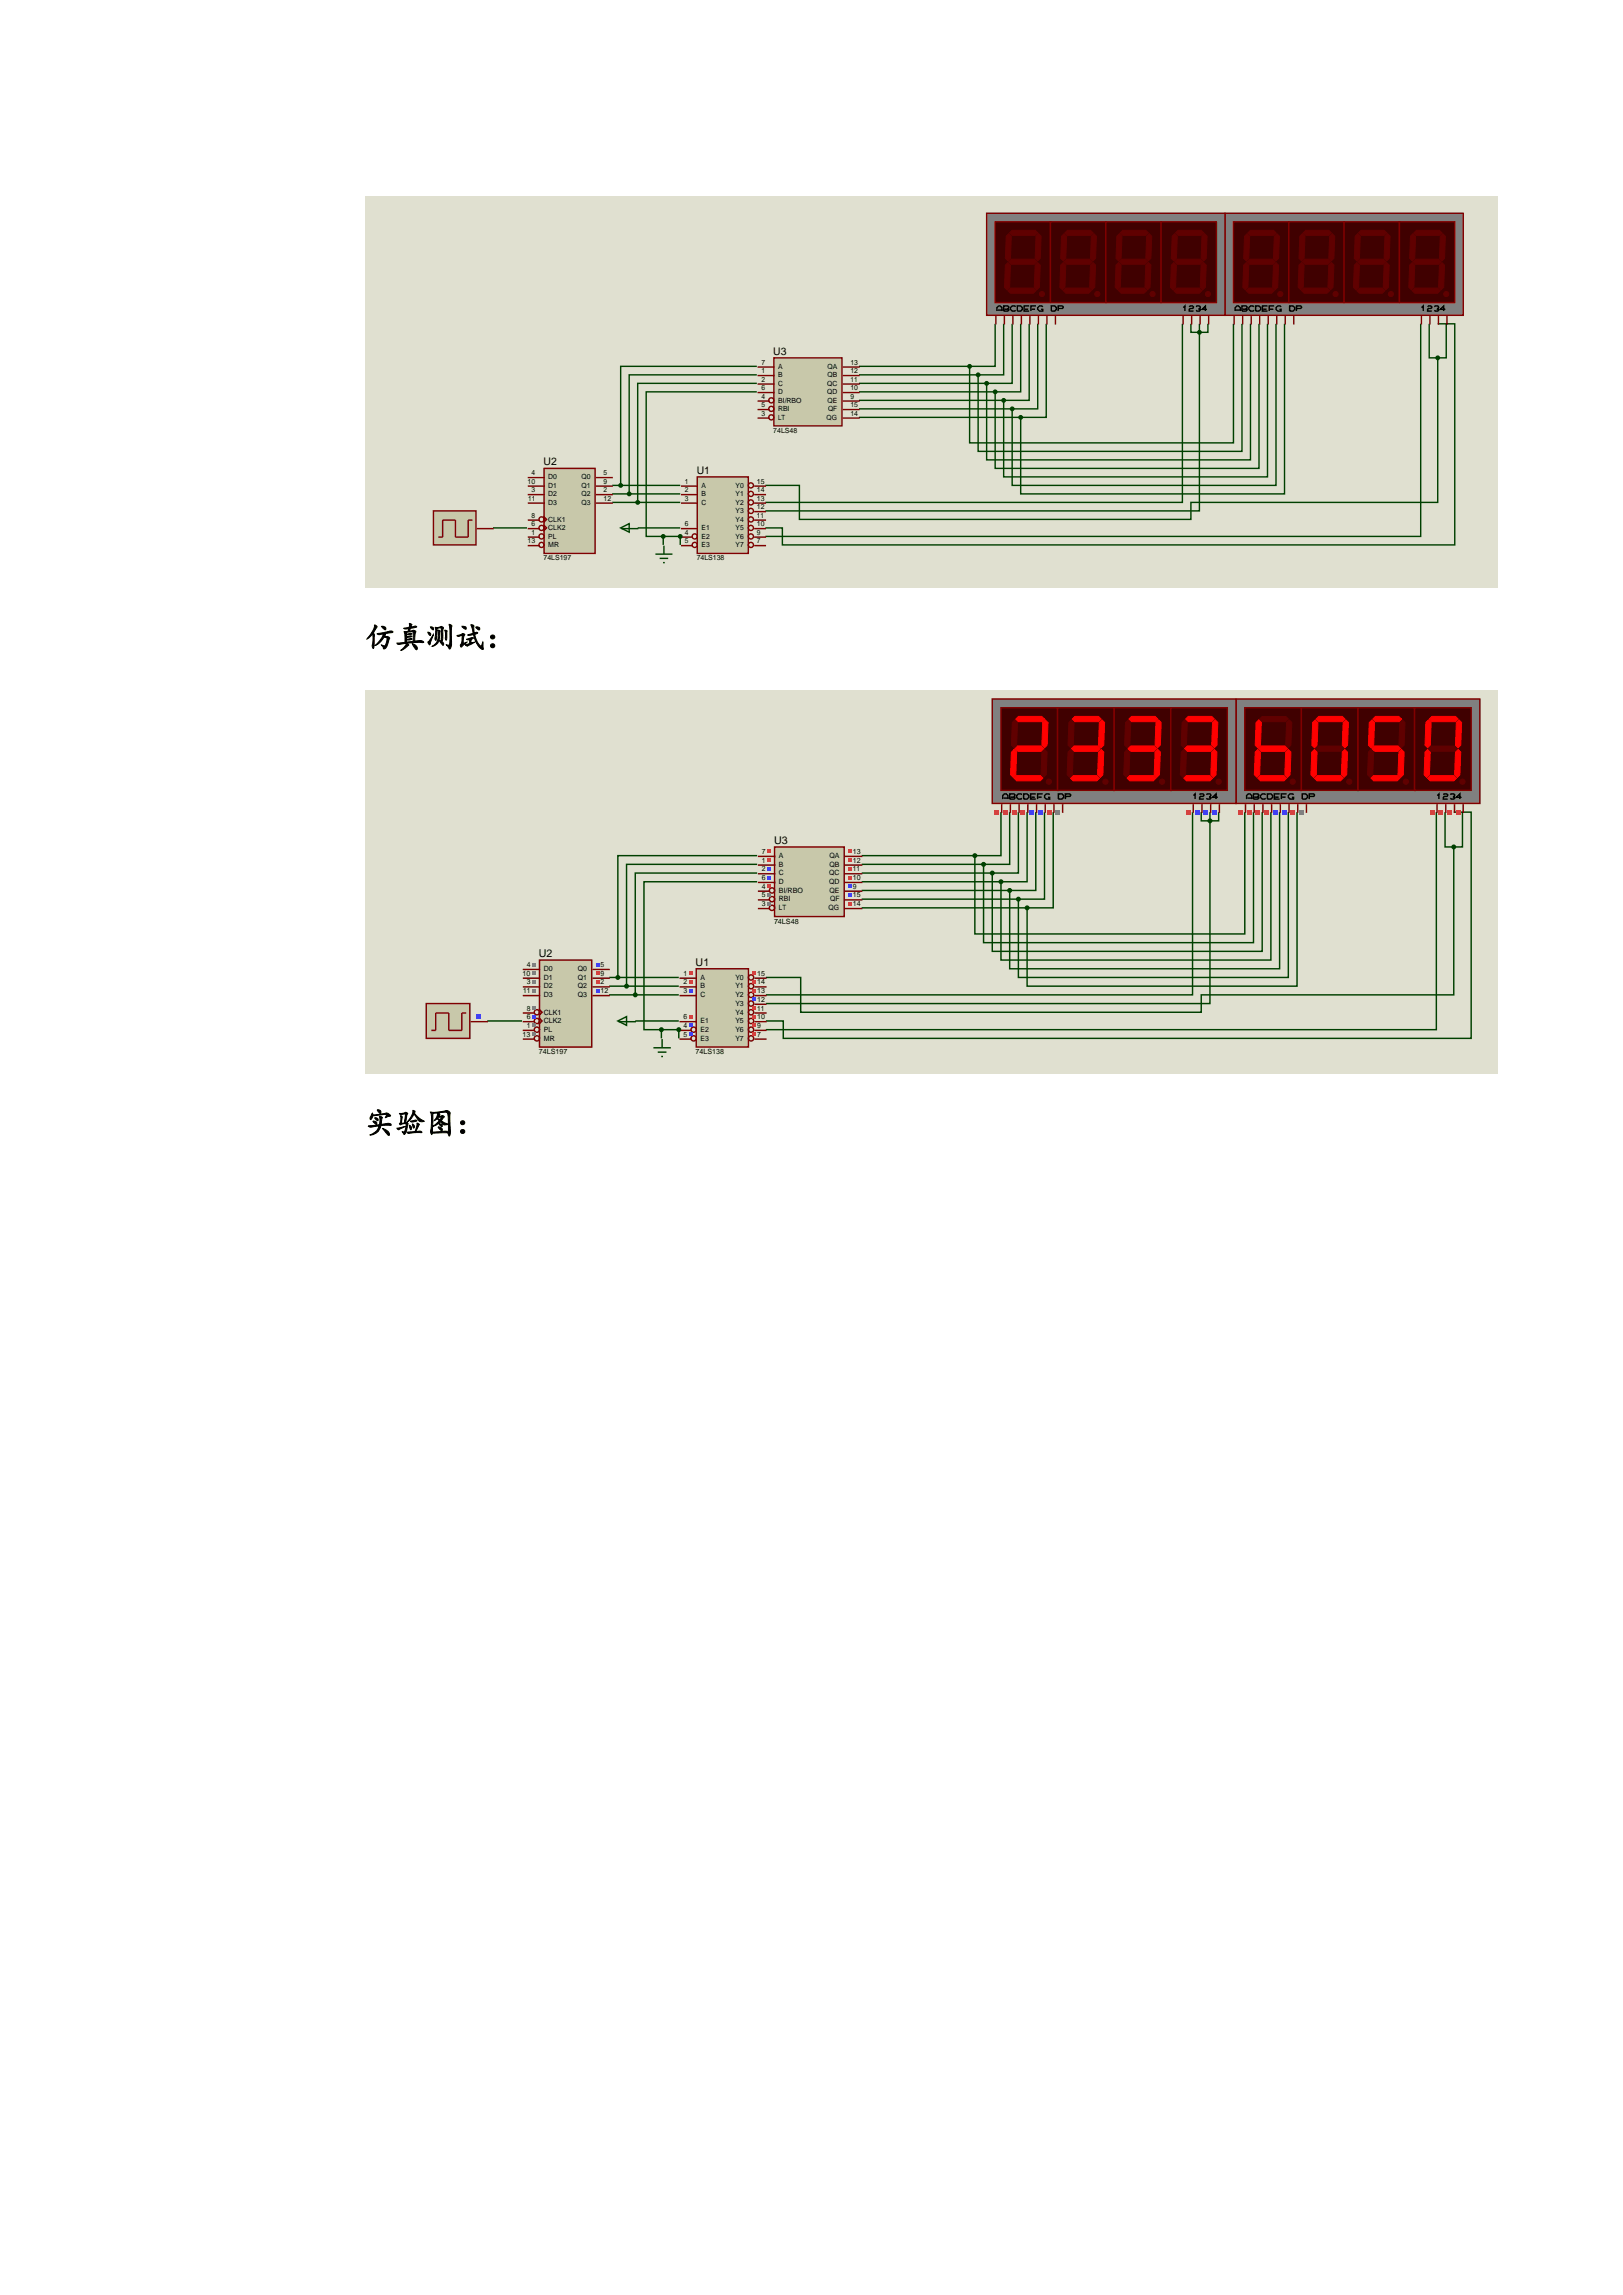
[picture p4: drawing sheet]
<svg xmlns="http://www.w3.org/2000/svg" width="210mm" height="297mm" viewBox="0 0 210 297" stroke-linecap="round" stroke-linejoin="round" font-family="sans-serif">
<defs><g id="words">
<g font-size="3.9">
<text x="47.3" y="83.8">仿真测试：</text>
<text x="47.3" y="146.7">实验图：</text>
</g>
<g font-size="1.4">
<text x="100.1" y="45.9">U3</text>
<text x="70.3" y="60.2">U2</text>
<text x="90.1" y="61.3">U1</text>
<text x="100.2" y="109.2">U3</text>
<text x="69.7" y="123.8">U2</text>
<text x="90" y="125">U1</text>
</g>
<g font-size=".9">
<text x="98.5" y="47.2">7</text>
<text x="100.7" y="47.7">A</text>
<text x="107.1" y="47.7">QA</text>
<text x="110" y="47.2">13</text>
<text x="98.5" y="48.3">1</text>
<text x="98.5" y="49.4">2</text>
<text x="98.5" y="50.5">6</text>
<text x="98.5" y="51.6">4</text>
<text x="98.5" y="52.7">5</text>
<text x="98.5" y="53.8">3</text>
<text x="100.7" y="48.8">B</text>
<text x="100.7" y="49.9">C</text>
<text x="100.7" y="51">D</text>
<text x="100.7" y="52.1">BI/RBO</text>
<text x="100.7" y="53.2">RBI</text>
<text x="107" y="49.9">QC</text>
<text x="107" y="51">QD</text>
<text x="107.1" y="48.8">QB</text>
<text x="107.1" y="52.1">QE</text>
<text x="107.1" y="53.2">QF</text>
<text x="110" y="48.3">12</text>
<text x="110" y="49.4">11</text>
<text x="110" y="50.5">10</text>
<text x="110" y="51.6">9</text>
<text x="110" y="52.7">15</text>
<text x="110" y="53.8">14</text>
<text x="100.1" y="56">74LS48</text>
<text x="100.7" y="54.3">LT</text>
<text x="107" y="54.3">QG</text>
<text x="68.3" y="62.6">10</text>
<text x="68.3" y="64.8">11</text>
<text x="68.8" y="61.5">4</text>
<text x="68.8" y="63.7">3</text>
<text x="71" y="62">D0</text>
<text x="71" y="63.1">D1</text>
<text x="71" y="64.2">D2</text>
<text x="71" y="65.3">D3</text>
<text x="75.2" y="62">Q0</text>
<text x="75.2" y="63.1">Q1</text>
<text x="75.2" y="64.2">Q2</text>
<text x="75.2" y="65.3">Q3</text>
<text x="78.1" y="61.5">5</text>
<text x="78.1" y="62.6">9</text>
<text x="78.1" y="63.7">2</text>
<text x="78.1" y="64.8">12</text>
<text x="88.6" y="62.6">1</text>
<text x="88.6" y="63.7">2</text>
<text x="88.6" y="64.8">3</text>
<text x="90.8" y="63.1">A</text>
<text x="90.8" y="64.2">B</text>
<text x="90.8" y="65.3">C</text>
<text x="95.2" y="63.1">Y0</text>
<text x="95.2" y="64.2">Y1</text>
<text x="95.2" y="65.3">Y2</text>
<text x="97.9" y="62.6">15</text>
<text x="97.9" y="63.7">14</text>
<text x="97.9" y="64.8">13</text>
<text x="97.9" y="65.9">12</text>
<text x="68.3" y="70.3">13</text>
<text x="68.8" y="67">8</text>
<text x="68.8" y="68.1">6</text>
<text x="68.8" y="69.2">1</text>
<text x="71" y="67.5">CLK1</text>
<text x="71" y="68.6">CLK2</text>
<text x="71" y="69.7">PL</text>
<text x="71" y="70.8">MR</text>
<text x="88.6" y="68.1">6</text>
<text x="88.6" y="69.2">4</text>
<text x="88.6" y="70.3">5</text>
<text x="90.8" y="68.6">E1</text>
<text x="90.8" y="69.7">E2</text>
<text x="90.8" y="70.8">E3</text>
<text x="95.2" y="66.4">Y3</text>
<text x="95.2" y="67.5">Y4</text>
<text x="95.2" y="68.6">Y5</text>
<text x="95.2" y="69.7">Y6</text>
<text x="95.2" y="70.8">Y7</text>
<text x="97.9" y="67">11</text>
<text x="97.9" y="68.1">10</text>
<text x="97.9" y="69.2">9</text>
<text x="97.9" y="70.3">7</text>
<text x="70.3" y="72.5">74LS197</text>
<text x="90.1" y="72.5">74LS138</text>
<text x="98.6" y="110.5">7</text>
<text x="98.6" y="111.6">1</text>
<text x="98.6" y="112.8">2</text>
<text x="98.6" y="113.9">6</text>
<text x="100.8" y="111">A</text>
<text x="100.8" y="112.2">B</text>
<text x="100.8" y="113.3">C</text>
<text x="107.3" y="113.3">QC</text>
<text x="107.3" y="111">QA</text>
<text x="107.3" y="112.2">QB</text>
<text x="110.4" y="110.5">13</text>
<text x="110.4" y="111.6">12</text>
<text x="110.4" y="112.8">11</text>
<text x="110.4" y="113.9">10</text>
<text x="98.6" y="115">4</text>
<text x="98.6" y="116.1">5</text>
<text x="98.6" y="117.3">3</text>
<text x="100.2" y="119.5">74LS48</text>
<text x="100.8" y="114.4">D</text>
<text x="100.8" y="115.5">BI/RBO</text>
<text x="100.8" y="116.7">RBI</text>
<text x="100.8" y="117.8">LT</text>
<text x="107.2" y="117.8">QG</text>
<text x="107.3" y="114.4">QD</text>
<text x="107.3" y="115.5">QE</text>
<text x="107.4" y="116.7">QF</text>
<text x="110.4" y="115">9</text>
<text x="110.4" y="116.1">15</text>
<text x="110.4" y="117.3">14</text>
<text x="68.2" y="125.1">4</text>
<text x="70.4" y="125.7">D0</text>
<text x="74.8" y="125.7">Q0</text>
<text x="77.7" y="125.1">5</text>
<text x="67.6" y="126.3">10</text>
<text x="67.7" y="128.5">11</text>
<text x="68.2" y="127.4">3</text>
<text x="68.2" y="130.8">8</text>
<text x="68.2" y="131.9">6</text>
<text x="70.4" y="126.8">D1</text>
<text x="70.4" y="127.9">D2</text>
<text x="70.4" y="129">D3</text>
<text x="70.4" y="131.3">CLK1</text>
<text x="74.8" y="126.8">Q1</text>
<text x="74.8" y="127.9">Q2</text>
<text x="74.8" y="129">Q3</text>
<text x="77.7" y="126.3">9</text>
<text x="77.7" y="127.4">2</text>
<text x="77.7" y="128.5">12</text>
<text x="88.4" y="126.3">1</text>
<text x="88.4" y="127.4">2</text>
<text x="88.4" y="128.5">3</text>
<text x="88.4" y="131.9">6</text>
<text x="90.7" y="126.8">A</text>
<text x="90.7" y="127.9">B</text>
<text x="90.7" y="129">C</text>
<text x="95.2" y="126.8">Y0</text>
<text x="95.2" y="127.9">Y1</text>
<text x="95.2" y="129">Y2</text>
<text x="95.2" y="130.2">Y3</text>
<text x="95.2" y="131.3">Y4</text>
<text x="98" y="126.3">15</text>
<text x="98" y="127.4">14</text>
<text x="98" y="128.5">13</text>
<text x="98" y="129.6">12</text>
<text x="98" y="130.8">11</text>
<text x="98" y="131.9">10</text>
<text x="67.6" y="134.2">13</text>
<text x="68.2" y="133">1</text>
<text x="69.7" y="136.4">74LS197</text>
<text x="70.4" y="132.4">CLK2</text>
<text x="70.4" y="133.6">PL</text>
<text x="70.4" y="134.7">MR</text>
<text x="88.4" y="133">4</text>
<text x="88.4" y="134.2">5</text>
<text x="90" y="136.4">74LS138</text>
<text x="90.7" y="132.4">E1</text>
<text x="90.7" y="133.6">E2</text>
<text x="90.7" y="134.7">E3</text>
<text x="95.2" y="132.4">Y5</text>
<text x="95.2" y="133.6">Y6</text>
<text x="95.2" y="134.7">Y7</text>
<text x="98" y="133">9</text>
<text x="98" y="134.2">7</text>
</g>
</g></defs>
<path d="M47.3 25.4h146.5v50.7h-146.5z" fill="#e0e0d0"/>
<g fill="none" stroke="#004000" stroke-width=".18">
<path d="M97.9 49.6h-15.4v15.4M97.9 48.5h-16.5v15.4M97.9 50.7h-14.3v18.7h2.2M97.9 47.4h-17.6v15.4M111.1 47.4h14.4M111.1 48.5h15.5M111.1 49.6h16.6M111.1 50.7h17.7M111.1 51.8h18.8M111.1 52.9h19.9M111.1 54h21M128.8 41.9v5.5h-3.3"/>
<path d="M129.9 41.9v6.6h-3.3M131 41.9v7.7h-3.3M132.1 41.9v8.8h-3.3M133.2 41.9v9.9h-3.3M134.3 41.9v11h-3.3M135.4 41.9v12.1h-3.3M153 41.9v23.1h-54M154.1 41.9v1.1h1.1M155.2 43v23.1h-56.2M155.2 41.9v1.1M156.3 41.9v1.1h-1.1M159.6 41.9v15.4h-34.1v-9.9"/>
<path d="M160.7 41.9v16.5h-34.1v-9.9M161.8 41.9v17.6h-34.1v-9.9M162.9 41.9v18.7h-34.1v-9.9M164 41.9v19.8h-34.1v-9.9M165.1 41.9v20.9h-34.1v-9.9M166.2 41.9v22h-34.1v-9.9M183.8 41.9v27.5h-84.8M184.9 41.9v4.4h1.1M186 46.3v18.7h-31.9v2.2h-50.7v-4.4h-4.4M186 41.9h2.2v28.6h-87v-2.2h-2.2M187.1 41.9v4.4h-1.1M63.8 68.3h4.4"/>
<path d="M79.2 65h8.8M79.2 63.9h8.8M79.2 62.8h8.8M82.5 68.3h5.5M85.8 69.4h2.2M85.8 69.4v1.1M88 69.4h.1M88 69.4v1.1"/>
</g>
<path d="M90.2 61.7h6.6v9.9h-6.6z" fill="#c8c8aa"/>
<g fill="none" stroke="#800000" stroke-width=".18">
<path d="M88.1 62.9h2.2M88.1 64h2.2M88.1 65.1h2.2M88.1 68.4h2.2M88.1 69.5h1.6M88.1 70.6h1.6M90.2 61.7h6.6v9.9h-6.6zM97.6 62.9h1.5M97.6 64h1.5M97.6 65.1h1.5M97.6 68.4h1.5M97.6 69.5h1.5"/>
<path d="M97.6 70.6h1.5M97.6 66.2h1.5M97.6 67.3h1.5"/>
<circle cx="89.9" cy="69.4" r=".33"/>
<circle cx="89.9" cy="70.5" r=".33"/>
<circle cx="97.2" cy="62.8" r=".33"/>
<circle cx="97.2" cy="69.4" r=".33"/>
<circle cx="97.2" cy="66.1" r=".33"/>
<circle cx="97.2" cy="68.3" r=".33"/>
<circle cx="97.2" cy="65" r=".33"/>
<circle cx="97.2" cy="67.2" r=".33"/>
<circle cx="97.2" cy="63.9" r=".33"/>
<circle cx="97.2" cy="70.5" r=".33"/>
</g>
<path d="M70.4 60.6h6.6v11h-6.6z" fill="#c8c8aa"/>
<g fill="none" stroke="#800000" stroke-width=".18">
<path d="M68.3 61.8h2.2M68.3 62.9h2.2M68.3 64h2.2M68.3 65.1h2.2M68.3 67.3h1.5M68.3 68.4h1.5M68.3 69.5h1.5M68.3 70.6h1.5M70.4 60.6h6.6v11h-6.6zM70.4 66.9l.3 .3-.3 .3zM70.4 68l.3 .3-.3 .3zM77.1 61.8h2.2"/>
<path d="M77.1 62.9h2.2M77.1 64h2.2M77.1 65.1h2.2"/>
<circle cx="70.1" cy="67.2" r=".33"/>
<circle cx="70.1" cy="68.3" r=".33"/>
<circle cx="70.1" cy="70.5" r=".33"/>
<circle cx="70.1" cy="69.4" r=".33"/>
</g>
<path d="M56.1 66.1h5.5v4.4h-5.5z" fill="#c8c8aa"/>
<path d="M56.1 66.1h5.5v4.4h-5.5zM61.1 67.3h-.5v2.2h-1.7v-2.2h-1.6v2.2h-.6M61.7 68.4h2.2" fill="none" stroke="#800000" stroke-width=".18"/>
<path d="M80.3 68.3l1.1-.5v1.1zM80.4 68.4h2.2M84.8 71.7h2.2M85.4 72.3h1.1M85.8 72.8h.2M85.9 70.6v1.1" fill="none" stroke="#004000" stroke-width=".18"/>
<circle cx="88" cy="69.4" r=".22" fill="#004000"/>
<circle cx="88" cy="69.4" r=".22" fill="none" stroke="#004000" stroke-width=".18"/>
<path d="M158.5 27.6h30.8v13.2h-30.8z" fill="#808080"/>
<path d="M158.5 27.6h30.8v13.2h-30.8z" fill="none" stroke="#800000" stroke-width=".18"/>
<path d="M159.6 28.7h7.2v10.5h-7.2z" fill="#400000"/>
<path d="M159.6 28.7h7.2v10.5h-7.2z" fill="none" stroke="#800000" stroke-width=".18"/>
<path d="M161.5 30.1l.3-.3h3l.3 .3-.3 .4h-3z" fill-rule="evenodd" fill="#600000"/>
<path d="M161.5 30.1l.3-.3h3l.3 .3-.3 .4h-3z" fill="none" stroke="#600000" stroke-width=".13"/>
<path d="M164.9 30.6l.3-.4 .4 .4-.2 2.8-.3 .4-.3-.4z" fill-rule="evenodd" fill="#600000"/>
<path d="M164.9 30.6l.3-.4 .4 .4-.2 2.8-.3 .4-.3-.4z" fill="none" stroke="#600000" stroke-width=".13"/>
<path d="M161.4 33.9l.3-.4h3l.3 .4-.3 .3h-3z" fill-rule="evenodd" fill="#600000"/>
<path d="M161.4 33.9l.3-.4h3l.3 .4-.3 .3h-3z" fill="none" stroke="#600000" stroke-width=".13"/>
<path d="M161 30.6l.4-.4 .3 .4-.1 2.8-.3 .4-.4-.4z" fill-rule="evenodd" fill="#600000"/>
<path d="M161 30.6l.4-.4 .3 .4-.1 2.8-.3 .4-.4-.4z" fill="none" stroke="#600000" stroke-width=".13"/>
<path d="M164.8 34.3l.3-.3 .3 .3-.1 2.9-.3 .3-.3-.3z" fill-rule="evenodd" fill="#600000"/>
<path d="M164.8 34.3l.3-.3 .3 .3-.1 2.9-.3 .3-.3-.3z" fill="none" stroke="#600000" stroke-width=".13"/>
<path d="M161.3 37.6l.3-.3h3l.3 .3-.3 .3h-3z" fill-rule="evenodd" fill="#600000"/>
<path d="M161.3 37.6l.3-.3h3l.3 .3-.3 .3h-3z" fill="none" stroke="#600000" stroke-width=".13"/>
<path d="M160.9 34.3l.4-.3 .3 .3-.1 2.9-.4 .3-.3-.3z" fill-rule="evenodd" fill="#600000"/>
<path d="M160.9 34.3l.4-.3 .3 .3-.1 2.9-.4 .3-.3-.3z" fill="none" stroke="#600000" stroke-width=".13"/>
<path d="M166.8 28.7h7.1v10.5h-7.1z" fill="#400000"/>
<path d="M166.8 28.7h7.1v10.5h-7.1z" fill="none" stroke="#800000" stroke-width=".18"/>
<path d="M168.6 30.1l.4-.3h2.9l.4 .3-.4 .4h-2.9z" fill-rule="evenodd" fill="#600000"/>
<path d="M168.6 30.1l.4-.3h2.9l.4 .3-.4 .4h-2.9z" fill="none" stroke="#600000" stroke-width=".13"/>
<path d="M172 30.6l.4-.4 .3 .4-.1 2.8-.3 .4-.4-.4z" fill-rule="evenodd" fill="#600000"/>
<path d="M172 30.6l.4-.4 .3 .4-.1 2.8-.3 .4-.4-.4z" fill="none" stroke="#600000" stroke-width=".13"/>
<path d="M168.5 33.9l.4-.4h2.9l.4 .4-.4 .3h-2.9z" fill-rule="evenodd" fill="#600000"/>
<path d="M168.5 33.9l.4-.4h2.9l.4 .4-.4 .3h-2.9z" fill="none" stroke="#600000" stroke-width=".13"/>
<path d="M168.2 30.6l.3-.4 .4 .4-.2 2.8-.3 .4-.3-.4z" fill-rule="evenodd" fill="#600000"/>
<path d="M168.2 30.6l.3-.4 .4 .4-.2 2.8-.3 .4-.3-.4z" fill="none" stroke="#600000" stroke-width=".13"/>
<path d="M171.9 34.3l.4-.3 .3 .3-.1 2.9-.3 .3-.4-.3z" fill-rule="evenodd" fill="#600000"/>
<path d="M171.9 34.3l.4-.3 .3 .3-.1 2.9-.3 .3-.4-.3z" fill="none" stroke="#600000" stroke-width=".13"/>
<path d="M168.4 37.6l.3-.3h3l.3 .3-.3 .3h-3z" fill-rule="evenodd" fill="#600000"/>
<path d="M168.4 37.6l.3-.3h3l.3 .3-.3 .3h-3z" fill="none" stroke="#600000" stroke-width=".13"/>
<path d="M168.1 34.3l.3-.3 .3 .3-.1 2.9-.3 .3-.3-.3z" fill-rule="evenodd" fill="#600000"/>
<path d="M168.1 34.3l.3-.3 .3 .3-.1 2.9-.3 .3-.3-.3z" fill="none" stroke="#600000" stroke-width=".13"/>
<circle cx="165.7" cy="38.1" r=".33" fill="#600000"/>
<circle cx="165.7" cy="38.1" r=".33" fill="none" stroke="#600000" stroke-width=".13"/>
<circle cx="172.8" cy="38.1" r=".33" fill="#600000"/>
<circle cx="172.8" cy="38.1" r=".33" fill="none" stroke="#600000" stroke-width=".13"/>
<path d="M173.9 28.7h7.2v10.5h-7.2z" fill="#400000"/>
<path d="M173.9 28.7h7.2v10.5h-7.2z" fill="none" stroke="#800000" stroke-width=".18"/>
<path d="M175.8 30.1l.3-.3h3l.3 .3-.3 .4h-3z" fill-rule="evenodd" fill="#600000"/>
<path d="M175.8 30.1l.3-.3h3l.3 .3-.3 .4h-3z" fill="none" stroke="#600000" stroke-width=".13"/>
<path d="M179.2 30.6l.3-.4 .4 .4-.1 2.8-.4 .4-.3-.4z" fill-rule="evenodd" fill="#600000"/>
<path d="M179.2 30.6l.3-.4 .4 .4-.1 2.8-.4 .4-.3-.4z" fill="none" stroke="#600000" stroke-width=".13"/>
<path d="M175.7 33.9l.3-.4h3l.3 .4-.3 .3h-3z" fill-rule="evenodd" fill="#600000"/>
<path d="M175.7 33.9l.3-.4h3l.3 .4-.3 .3h-3z" fill="none" stroke="#600000" stroke-width=".13"/>
<path d="M175.4 30.6l.3-.4 .3 .4-.1 2.8-.3 .4-.4-.4z" fill-rule="evenodd" fill="#600000"/>
<path d="M175.4 30.6l.3-.4 .3 .4-.1 2.8-.3 .4-.4-.4z" fill="none" stroke="#600000" stroke-width=".13"/>
<path d="M179.1 34.3l.3-.3 .4 .3-.2 2.9-.3 .3-.3-.3z" fill-rule="evenodd" fill="#600000"/>
<path d="M179.1 34.3l.3-.3 .4 .3-.2 2.9-.3 .3-.3-.3z" fill="none" stroke="#600000" stroke-width=".13"/>
<path d="M175.6 37.6l.3-.3h3l.3 .3-.3 .3h-3z" fill-rule="evenodd" fill="#600000"/>
<path d="M175.6 37.6l.3-.3h3l.3 .3-.3 .3h-3z" fill="none" stroke="#600000" stroke-width=".13"/>
<path d="M175.2 34.3l.4-.3 .3 .3-.1 2.9-.3 .3-.4-.3z" fill-rule="evenodd" fill="#600000"/>
<path d="M175.2 34.3l.4-.3 .3 .3-.1 2.9-.3 .3-.4-.3z" fill="none" stroke="#600000" stroke-width=".13"/>
<circle cx="180" cy="38.1" r=".33" fill="#600000"/>
<circle cx="180" cy="38.1" r=".33" fill="none" stroke="#600000" stroke-width=".13"/>
<path d="M181.1 28.7h7.1v10.5h-7.1z" fill="#400000"/>
<path d="M181.1 28.7h7.1v10.5h-7.1z" fill="none" stroke="#800000" stroke-width=".18"/>
<path d="M183 30.1l.3-.3h3l.3 .3-.3 .4h-3z" fill-rule="evenodd" fill="#600000"/>
<path d="M183 30.1l.3-.3h3l.3 .3-.3 .4h-3z" fill="none" stroke="#600000" stroke-width=".13"/>
<path d="M186.4 30.6l.3-.4 .3 .4-.1 2.8-.3 .4-.3-.4z" fill-rule="evenodd" fill="#600000"/>
<path d="M186.4 30.6l.3-.4 .3 .4-.1 2.8-.3 .4-.3-.4z" fill="none" stroke="#600000" stroke-width=".13"/>
<path d="M182.8 33.9l.4-.4h2.9l.4 .4-.4 .3h-2.9z" fill-rule="evenodd" fill="#600000"/>
<path d="M182.8 33.9l.4-.4h2.9l.4 .4-.4 .3h-2.9z" fill="none" stroke="#600000" stroke-width=".13"/>
<path d="M182.5 30.6l.3-.4 .4 .4-.1 2.8-.4 .4-.3-.4z" fill-rule="evenodd" fill="#600000"/>
<path d="M182.5 30.6l.3-.4 .4 .4-.1 2.8-.4 .4-.3-.4z" fill="none" stroke="#600000" stroke-width=".13"/>
<path d="M186.3 34.3l.3-.3 .3 .3-.1 2.9-.3 .3-.4-.3z" fill-rule="evenodd" fill="#600000"/>
<path d="M186.3 34.3l.3-.3 .3 .3-.1 2.9-.3 .3-.4-.3z" fill="none" stroke="#600000" stroke-width=".13"/>
<path d="M182.7 37.6l.4-.3h2.9l.4 .3-.4 .3h-2.9z" fill-rule="evenodd" fill="#600000"/>
<path d="M182.7 37.6l.4-.3h2.9l.4 .3-.4 .3h-2.9z" fill="none" stroke="#600000" stroke-width=".13"/>
<path d="M182.4 34.3l.3-.3 .4 .3-.1 2.9-.4 .3-.3-.3z" fill-rule="evenodd" fill="#600000"/>
<path d="M182.4 34.3l.3-.3 .4 .3-.1 2.9-.4 .3-.3-.3z" fill="none" stroke="#600000" stroke-width=".13"/>
<circle cx="187.1" cy="38.1" r=".33" fill="#600000"/>
<circle cx="187.1" cy="38.1" r=".33" fill="none" stroke="#600000" stroke-width=".13"/>
<g fill="none" stroke="#000" stroke-width=".18">
<path d="M160.7 39.6h.6l.1 .1-.1 .2 .1 .2-.1 .2h-.6zM162.2 39.7l-.1-.1h-.3l-.2 .2v.2l.2 .3h.3l.1-.2M162.5 39.6h.4l.2 .2v.2l-.2 .3h-.4zM164 39.6h-.7v.7h.7M164.9 39.6h-.7v.7M165.8 39.7l-.1-.1h-.4l-.2 .2v.2l.2 .3h.5v-.3h-.2M166.9 39.6h.4l.2 .2v.2l-.2 .3h-.4zM167.8 39.9h.5l.1-.2-.1-.1h-.5v.7M183.9 39.8l.3-.2v.7M184.7 39.7l.1-.1h.4l.1 .1-.1 .2h-.4l-.1 .1v.3h.6M185.6 39.7l.1-.1h.3l.1 .1-.1 .2 .1 .2-.1 .2h-.3l-.1-.2M159.8 40.3v-.5l.2-.2h.3l.2 .2v.5"/>
<path d="M159.9 40.1h.7M160.8 40h.5M163.4 40h.5M164.3 40h.5M185.9 40h.2M187 40h-.6l.4-.4v.7"/>
</g>
<path d="M159.7 40.9v1.1M160.8 40.9v1.1M161.9 40.9v1.1M163 40.9v1.1M164.1 40.9v1.1M165.2 40.9v1.1M166.3 40.9v1.1M167.4 40.9v1.1M183.9 40.9v1.1M185 40.9v1.1M186.1 40.9v1.1M187.2 40.9v1.1" fill="none" stroke="#800000" stroke-width=".18"/>
<path d="M127.7 27.6h30.8v13.2h-30.8z" fill="#808080"/>
<path d="M127.7 27.6h30.8v13.2h-30.8z" fill="none" stroke="#800000" stroke-width=".18"/>
<path d="M128.8 28.7h7.1v10.5h-7.1z" fill="#400000"/>
<path d="M128.8 28.7h7.1v10.5h-7.1z" fill="none" stroke="#800000" stroke-width=".18"/>
<path d="M130.6 30.1l.4-.3h2.9l.4 .3-.4 .4h-2.9z" fill-rule="evenodd" fill="#600000"/>
<path d="M130.6 30.1l.4-.3h2.9l.4 .3-.4 .4h-2.9z" fill="none" stroke="#600000" stroke-width=".13"/>
<path d="M134.1 30.6l.3-.4 .3 .4-.1 2.8-.3 .4-.4-.4z" fill-rule="evenodd" fill="#600000"/>
<path d="M134.1 30.6l.3-.4 .3 .4-.1 2.8-.3 .4-.4-.4z" fill="none" stroke="#600000" stroke-width=".13"/>
<path d="M130.5 33.9l.4-.4h2.9l.4 .4-.4 .3h-2.9z" fill-rule="evenodd" fill="#600000"/>
<path d="M130.5 33.9l.4-.4h2.9l.4 .4-.4 .3h-2.9z" fill="none" stroke="#600000" stroke-width=".13"/>
<path d="M130.2 30.6l.3-.4 .4 .4-.1 2.8-.4 .4-.3-.4z" fill-rule="evenodd" fill="#600000"/>
<path d="M130.2 30.6l.3-.4 .4 .4-.1 2.8-.4 .4-.3-.4z" fill="none" stroke="#600000" stroke-width=".13"/>
<path d="M133.9 34.3l.4-.3 .3 .3-.1 2.9-.3 .3-.4-.3z" fill-rule="evenodd" fill="#600000"/>
<path d="M133.9 34.3l.4-.3 .3 .3-.1 2.9-.3 .3-.4-.3z" fill="none" stroke="#600000" stroke-width=".13"/>
<path d="M130.4 37.6l.4-.3h2.9l.4 .3-.4 .3h-2.9z" fill-rule="evenodd" fill="#600000"/>
<path d="M130.4 37.6l.4-.3h2.9l.4 .3-.4 .3h-2.9z" fill="none" stroke="#600000" stroke-width=".13"/>
<path d="M130.1 34.3l.3-.3 .4 .3-.2 2.9-.3 .3-.3-.3z" fill-rule="evenodd" fill="#600000"/>
<path d="M130.1 34.3l.3-.3 .4 .3-.2 2.9-.3 .3-.3-.3z" fill="none" stroke="#600000" stroke-width=".13"/>
<path d="M135.9 28.7h7.2v10.5h-7.2z" fill="#400000"/>
<path d="M135.9 28.7h7.2v10.5h-7.2z" fill="none" stroke="#800000" stroke-width=".18"/>
<path d="M137.8 30.1l.3-.3h3l.3 .3-.3 .4h-3z" fill-rule="evenodd" fill="#600000"/>
<path d="M137.8 30.1l.3-.3h3l.3 .3-.3 .4h-3z" fill="none" stroke="#600000" stroke-width=".13"/>
<path d="M141.2 30.6l.3-.4 .4 .4-.1 2.8-.4 .4-.3-.4z" fill-rule="evenodd" fill="#600000"/>
<path d="M141.2 30.6l.3-.4 .4 .4-.1 2.8-.4 .4-.3-.4z" fill="none" stroke="#600000" stroke-width=".13"/>
<path d="M137.7 33.9l.3-.4h3l.3 .4-.3 .3h-3z" fill-rule="evenodd" fill="#600000"/>
<path d="M137.7 33.9l.3-.4h3l.3 .4-.3 .3h-3z" fill="none" stroke="#600000" stroke-width=".13"/>
<path d="M137.4 30.6l.3-.4 .3 .4-.1 2.8-.3 .4-.4-.4z" fill-rule="evenodd" fill="#600000"/>
<path d="M137.4 30.6l.3-.4 .3 .4-.1 2.8-.3 .4-.4-.4z" fill="none" stroke="#600000" stroke-width=".13"/>
<path d="M141.1 34.3l.3-.3 .4 .3-.1 2.9-.4 .3-.3-.3z" fill-rule="evenodd" fill="#600000"/>
<path d="M141.1 34.3l.3-.3 .4 .3-.1 2.9-.4 .3-.3-.3z" fill="none" stroke="#600000" stroke-width=".13"/>
<path d="M137.6 37.6l.3-.3h3l.3 .3-.3 .3h-3z" fill-rule="evenodd" fill="#600000"/>
<path d="M137.6 37.6l.3-.3h3l.3 .3-.3 .3h-3z" fill="none" stroke="#600000" stroke-width=".13"/>
<path d="M137.2 34.3l.4-.3 .3 .3-.1 2.9-.3 .3-.4-.3z" fill-rule="evenodd" fill="#600000"/>
<path d="M137.2 34.3l.4-.3 .3 .3-.1 2.9-.3 .3-.4-.3z" fill="none" stroke="#600000" stroke-width=".13"/>
<circle cx="134.8" cy="38.1" r=".33" fill="#600000"/>
<circle cx="134.8" cy="38.1" r=".33" fill="none" stroke="#600000" stroke-width=".13"/>
<circle cx="142" cy="38.1" r=".33" fill="#600000"/>
<circle cx="142" cy="38.1" r=".33" fill="none" stroke="#600000" stroke-width=".13"/>
<path d="M143.1 28.7h7.1v10.5h-7.1z" fill="#400000"/>
<path d="M143.1 28.7h7.1v10.5h-7.1z" fill="none" stroke="#800000" stroke-width=".18"/>
<path d="M145 30.1l.3-.3h3l.3 .3-.3 .4h-3z" fill-rule="evenodd" fill="#600000"/>
<path d="M145 30.1l.3-.3h3l.3 .3-.3 .4h-3z" fill="none" stroke="#600000" stroke-width=".13"/>
<path d="M148.4 30.6l.3-.4 .3 .4-.1 2.8-.3 .4-.3-.4z" fill-rule="evenodd" fill="#600000"/>
<path d="M148.4 30.6l.3-.4 .3 .4-.1 2.8-.3 .4-.3-.4z" fill="none" stroke="#600000" stroke-width=".13"/>
<path d="M144.8 33.9l.4-.4h3l.3 .4-.3 .3h-3z" fill-rule="evenodd" fill="#600000"/>
<path d="M144.8 33.9l.4-.4h3l.3 .4-.3 .3h-3z" fill="none" stroke="#600000" stroke-width=".13"/>
<path d="M144.5 30.6l.3-.4 .4 .4-.1 2.8-.4 .4-.3-.4z" fill-rule="evenodd" fill="#600000"/>
<path d="M144.5 30.6l.3-.4 .4 .4-.1 2.8-.4 .4-.3-.4z" fill="none" stroke="#600000" stroke-width=".13"/>
<path d="M148.3 34.3l.3-.3 .3 .3-.1 2.9-.3 .3-.3-.3z" fill-rule="evenodd" fill="#600000"/>
<path d="M148.3 34.3l.3-.3 .3 .3-.1 2.9-.3 .3-.3-.3z" fill="none" stroke="#600000" stroke-width=".13"/>
<path d="M144.7 37.6l.4-.3h2.9l.4 .3-.4 .3h-2.9z" fill-rule="evenodd" fill="#600000"/>
<path d="M144.7 37.6l.4-.3h2.9l.4 .3-.4 .3h-2.9z" fill="none" stroke="#600000" stroke-width=".13"/>
<path d="M144.4 34.3l.3-.3 .4 .3-.1 2.9-.4 .3-.3-.3z" fill-rule="evenodd" fill="#600000"/>
<path d="M144.4 34.3l.3-.3 .4 .3-.1 2.9-.4 .3-.3-.3z" fill="none" stroke="#600000" stroke-width=".13"/>
<circle cx="149.1" cy="38.1" r=".33" fill="#600000"/>
<circle cx="149.1" cy="38.1" r=".33" fill="none" stroke="#600000" stroke-width=".13"/>
<path d="M150.2 28.7h7.2v10.5h-7.2z" fill="#400000"/>
<path d="M150.2 28.7h7.2v10.5h-7.2z" fill="none" stroke="#800000" stroke-width=".18"/>
<path d="M152.1 30.1l.3-.3h3l.3 .3-.3 .4h-3z" fill-rule="evenodd" fill="#600000"/>
<path d="M152.1 30.1l.3-.3h3l.3 .3-.3 .4h-3z" fill="none" stroke="#600000" stroke-width=".13"/>
<path d="M155.5 30.6l.4-.4 .3 .4-.1 2.8-.4 .4-.3-.4z" fill-rule="evenodd" fill="#600000"/>
<path d="M155.5 30.6l.4-.4 .3 .4-.1 2.8-.4 .4-.3-.4z" fill="none" stroke="#600000" stroke-width=".13"/>
<path d="M152 33.9l.3-.4h3l.3 .4-.3 .3h-3z" fill-rule="evenodd" fill="#600000"/>
<path d="M152 33.9l.3-.4h3l.3 .4-.3 .3h-3z" fill="none" stroke="#600000" stroke-width=".13"/>
<path d="M151.7 30.6l.3-.4 .3 .4-.1 2.8-.3 .4-.3-.4z" fill-rule="evenodd" fill="#600000"/>
<path d="M151.7 30.6l.3-.4 .3 .4-.1 2.8-.3 .4-.3-.4z" fill="none" stroke="#600000" stroke-width=".13"/>
<path d="M155.4 34.3l.3-.3 .4 .3-.1 2.9-.4 .3-.3-.3z" fill-rule="evenodd" fill="#600000"/>
<path d="M155.4 34.3l.3-.3 .4 .3-.1 2.9-.4 .3-.3-.3z" fill="none" stroke="#600000" stroke-width=".13"/>
<path d="M151.9 37.6l.3-.3h3l.3 .3-.3 .3h-3z" fill-rule="evenodd" fill="#600000"/>
<path d="M151.9 37.6l.3-.3h3l.3 .3-.3 .3h-3z" fill="none" stroke="#600000" stroke-width=".13"/>
<path d="M151.6 34.3l.3-.3 .3 .3-.1 2.9-.3 .3-.3-.3z" fill-rule="evenodd" fill="#600000"/>
<path d="M151.6 34.3l.3-.3 .3 .3-.1 2.9-.3 .3-.3-.3z" fill="none" stroke="#600000" stroke-width=".13"/>
<circle cx="156.3" cy="38.1" r=".33" fill="#600000"/>
<circle cx="156.3" cy="38.1" r=".33" fill="none" stroke="#600000" stroke-width=".13"/>
<g fill="none" stroke="#000" stroke-width=".18">
<path d="M129.9 39.6h.5l.1 .1-.1 .2 .1 .2-.1 .2h-.5zM131.4 39.7l-.1-.1h-.3l-.2 .2v.2l.2 .3h.3l.1-.2M131.6 39.6h.5l.2 .2v.2l-.2 .3h-.5zM133.2 39.6h-.7v.7h.7M134.1 39.6h-.7v.7M134.9 39.7l-.1-.1h-.3l-.2 .2v.2l.2 .3h.4v-.3h-.2M136 39.6h.5l.2 .2v.2l-.2 .3h-.5zM136.9 39.9h.6l.1-.2-.1-.1h-.6v.7M153.1 39.8l.2-.2v.7M153.9 39.7l.1-.1h.3l.1 .1-.1 .2h-.3l-.1 .1v.3h.5M154.8 39.7l.1-.1h.3l.1 .1-.1 .2 .1 .2-.1 .2h-.3l-.1-.2M129 40.3v-.5l.2-.2h.2l.2 .2v.5"/>
<path d="M129.1 40.1h.6M130 40h.5M132.6 40h.4M133.5 40h.4M155.1 40h.2M156.2 40h-.7l.5-.4v.7"/>
</g>
<path d="M128.9 40.9v1.1M130 40.9v1.1M131.1 40.9v1.1M132.2 40.9v1.1M133.3 40.9v1.1M134.4 40.9v1.1M135.5 40.9v1.1M136.6 40.9v1.1M153.1 40.9v1.1M154.2 40.9v1.1M155.3 40.9v1.1M156.4 40.9v1.1" fill="none" stroke="#800000" stroke-width=".18"/>
<path d="M100.1 46.3h8.8v8.8h-8.8z" fill="#c8c8aa"/>
<g fill="none" stroke="#800000" stroke-width=".18">
<path d="M98 47.5h2.2M98 48.6h2.2M98 49.7h2.2M98 50.8h2.2M98 51.9h1.6M98 53h1.6M98 54.1h1.6M100.1 46.3h8.8v8.8h-8.8zM109 47.5h2.2M109 48.6h2.2M109 49.7h2.2M109 50.8h2.2"/>
<path d="M109 51.9h2.2M109 53h2.2M109 54.1h2.2"/>
<circle cx="99.8" cy="52.9" r=".33"/>
<circle cx="99.8" cy="51.8" r=".33"/>
<circle cx="99.8" cy="54" r=".33"/>
</g>
<circle cx="155.2" cy="43" r=".22" fill="#004000"/>
<circle cx="155.2" cy="43" r=".22" fill="none" stroke="#004000" stroke-width=".18"/>
<circle cx="125.5" cy="47.4" r=".22" fill="#004000"/>
<circle cx="125.5" cy="47.4" r=".22" fill="none" stroke="#004000" stroke-width=".18"/>
<circle cx="126.6" cy="48.5" r=".22" fill="#004000"/>
<circle cx="126.6" cy="48.5" r=".22" fill="none" stroke="#004000" stroke-width=".18"/>
<circle cx="127.7" cy="49.6" r=".22" fill="#004000"/>
<circle cx="127.7" cy="49.6" r=".22" fill="none" stroke="#004000" stroke-width=".18"/>
<circle cx="128.8" cy="50.7" r=".22" fill="#004000"/>
<circle cx="128.8" cy="50.7" r=".22" fill="none" stroke="#004000" stroke-width=".18"/>
<circle cx="129.9" cy="51.8" r=".22" fill="#004000"/>
<circle cx="129.9" cy="51.8" r=".22" fill="none" stroke="#004000" stroke-width=".18"/>
<circle cx="131" cy="52.9" r=".22" fill="#004000"/>
<circle cx="131" cy="52.9" r=".22" fill="none" stroke="#004000" stroke-width=".18"/>
<circle cx="132.1" cy="54" r=".22" fill="#004000"/>
<circle cx="132.1" cy="54" r=".22" fill="none" stroke="#004000" stroke-width=".18"/>
<circle cx="186" cy="46.3" r=".22" fill="#004000"/>
<circle cx="186" cy="46.3" r=".22" fill="none" stroke="#004000" stroke-width=".18"/>
<circle cx="82.5" cy="65" r=".22" fill="#004000"/>
<circle cx="82.5" cy="65" r=".22" fill="none" stroke="#004000" stroke-width=".18"/>
<circle cx="81.4" cy="63.9" r=".22" fill="#004000"/>
<circle cx="81.4" cy="63.9" r=".22" fill="none" stroke="#004000" stroke-width=".18"/>
<circle cx="85.8" cy="69.4" r=".22" fill="#004000"/>
<circle cx="85.8" cy="69.4" r=".22" fill="none" stroke="#004000" stroke-width=".18"/>
<circle cx="80.3" cy="62.8" r=".22" fill="#004000"/>
<circle cx="80.3" cy="62.8" r=".22" fill="none" stroke="#004000" stroke-width=".18"/>
<path d="M47.3 89.3h146.5v49.6h-146.5z" fill="#e0e0d0"/>
<g fill="none" stroke="#004000" stroke-width=".19">
<path d="M98 113h-15.8v15.7M98 111.9h-16.9v15.7M98 114.1h-14.7v19.2h2.3M98 110.7h-18.1v15.8M111.5 110.7h14.6M111.5 111.9h15.8M111.5 113h16.9M111.5 114.1h18M111.5 115.2h19.1M111.5 116.4h20.3M111.5 117.5h21.4M129.5 105.1v5.6h-3.4"/>
<path d="M130.6 105.1v6.8h-3.3M131.8 105.1v7.9h-3.4M132.9 105.1v9h-3.4M134 105.1v10.1h-3.4M135.2 105.1v11.3h-3.4M136.3 105.1v12.4h-3.4M154.3 105.1v23.6h-55.2M155.4 105.1v1.1h1.2M156.6 106.2v23.7h-57.5M156.6 105.1v1.1M157.7 105.1v1.1h-1.1M161.1 105.1v15.8h-35v-10.2"/>
<path d="M162.2 105.1v16.9h-34.9v-10.1M163.3 105.1v18h-34.9v-10.1M164.4 105.1v19.1h-34.9v-10.1M165.6 105.1v20.3h-35v-10.2M166.7 105.1v21.4h-34.9v-10.1M167.8 105.1v22.5h-34.9v-10.1M185.9 105.1v28.2h-86.8M187 105.1v4.5h1.1M188.1 109.6v19.1h-32.7v2.3h-51.8v-4.5h-4.5M188.1 105.1h2.3v29.3h-89v-2.3h-2.3M189.2 105.1v4.5h-1.1M63 132.1h4.6"/>
<path d="M78.8 128.7h9M78.8 127.6h9M78.8 126.5h9M82.2 132.1h5.6M85.6 133.3h2.2M85.6 133.3v1.1M87.8 133.3h.1M87.8 133.3v1.1"/>
</g>
<path d="M90.1 125.4h6.7v10.1h-6.7z" fill="#c8c8aa"/>
<g fill="none" stroke="#800000" stroke-width=".19">
<path d="M87.9 126.6h2.3M87.9 127.7h2.3M87.9 128.8h2.3M87.9 132.2h2.3M87.9 133.3h1.6M87.9 134.5h1.6M90.1 125.4h6.7v10.1h-6.7zM97.6 126.6h1.6M97.6 127.7h1.6M97.6 128.8h1.6M97.6 132.2h1.6M97.6 133.3h1.6"/>
<path d="M97.6 134.5h1.6M97.6 130h1.6M97.6 131.1h1.6"/>
<circle cx="89.7" cy="134.4" r=".34"/>
<circle cx="89.7" cy="133.3" r=".34"/>
<circle cx="97.2" cy="126.5" r=".34"/>
<circle cx="97.2" cy="127.6" r=".34"/>
<circle cx="97.2" cy="134.4" r=".34"/>
<circle cx="97.2" cy="128.7" r=".34"/>
<circle cx="97.2" cy="129.9" r=".34"/>
<circle cx="97.2" cy="131" r=".34"/>
<circle cx="97.2" cy="133.3" r=".34"/>
<circle cx="97.2" cy="132.1" r=".34"/>
</g>
<g fill="#ff4040">
<path d="M89.1 125.7h.5v.5h-.5z"/>
<path d="M89.1 126.8h.5v.5h-.5z"/>
</g>
<path d="M89.1 128h.5v.4h-.5z" fill="#4040ff"/>
<path d="M89.1 131.3h.5v.5h-.5z" fill="#ff4040"/>
<g fill="#4040ff">
<path d="M89.1 132.5h.5v.5h-.5z"/>
<path d="M89.1 133.6h.5v.5h-.5z"/>
</g>
<g fill="#ff4040">
<path d="M97.4 125.7h.5v.5h-.5z"/>
<path d="M97.4 126.8h.5v.5h-.5z"/>
<path d="M97.4 128h.5v.4h-.5z"/>
</g>
<path d="M97.4 129.1h.5v.5h-.5z" fill="#4040ff"/>
<g fill="#ff4040">
<path d="M97.4 130.2h.5v.5h-.5z"/>
<path d="M97.4 131.3h.5v.5h-.5z"/>
<path d="M97.4 132.5h.5v.5h-.5z"/>
<path d="M97.4 133.6h.5v.5h-.5z"/>
</g>
<path d="M69.8 124.2h6.8v11.3h-6.8z" fill="#c8c8aa"/>
<g fill="none" stroke="#800000" stroke-width=".19">
<path d="M67.6 125.5h2.3M67.6 126.6h2.3M67.6 127.7h2.3M67.6 128.8h2.3M67.6 131.1h1.6M67.6 132.2h1.6M67.6 133.3h1.6M67.6 134.5h1.6M69.8 124.2h6.8v11.3h-6.8zM69.8 130.7l.3 .3-.3 .3zM69.8 131.8l.3 .3-.3 .4zM76.7 125.5h2.2"/>
<path d="M76.7 126.6h2.2M76.7 127.7h2.2M76.7 128.8h2.2"/>
<circle cx="69.5" cy="134.4" r=".34"/>
<circle cx="69.5" cy="132.1" r=".34"/>
<circle cx="69.5" cy="131" r=".34"/>
<circle cx="69.5" cy="133.3" r=".34"/>
</g>
<path d="M68.8 124.6h.5v.5h-.5z" fill="#808080"/>
<path d="M77.1 124.6h.5v.5h-.5z" fill="#4040ff"/>
<path d="M68.8 125.7h.5v.5h-.5z" fill="#808080"/>
<path d="M77.1 125.7h.5v.5h-.5z" fill="#ff4040"/>
<path d="M68.8 126.8h.5v.5h-.5z" fill="#808080"/>
<path d="M77.1 126.8h.5v.5h-.5z" fill="#ff4040"/>
<path d="M68.8 128h.5v.4h-.5z" fill="#808080"/>
<path d="M77.1 128h.5v.4h-.5z" fill="#4040ff"/>
<path d="M68.8 130.2h.5v.5h-.5z" fill="#808080"/>
<path d="M68.8 131.3h.5v.5h-.5z" fill="#4040ff"/>
<g fill="#808080">
<path d="M68.8 132.5h.5v.5h-.5z"/>
<path d="M68.8 133.6h.5v.5h-.5z"/>
</g>
<path d="M55.2 129.9h5.6v4.5h-5.6z" fill="#c8c8aa"/>
<path d="M55.2 129.9h5.6v4.5h-5.6zM60.3 131.1h-.5v2.2h-1.7v-2.2h-1.7v2.2h-.6M60.9 132.2h2.2" fill="none" stroke="#800000" stroke-width=".19"/>
<path d="M61.6 131.3h.7v.6h-.7z" fill="#4040ff"/>
<path d="M79.9 132.1l1.2-.5v1.1zM80 132.2h2.3M84.5 135.6h2.3M85.1 136.2h1.1M85.6 136.7h.2M85.7 134.5v1.1" fill="none" stroke="#004000" stroke-width=".19"/>
<circle cx="87.8" cy="133.3" r=".23" fill="#004000"/>
<circle cx="87.8" cy="133.3" r=".23" fill="none" stroke="#004000" stroke-width=".19"/>
<path d="M159.9 90.5h31.6v13.5h-31.6z" fill="#808080"/>
<path d="M159.9 90.5h31.6v13.5h-31.6z" fill="none" stroke="#800000" stroke-width=".19"/>
<path d="M161.1 91.6h7.3v10.7h-7.3z" fill="#400000"/>
<path d="M161.1 91.6h7.3v10.7h-7.3z" fill="none" stroke="#800000" stroke-width=".19"/>
<path d="M163 93.1l.3-.4h3.1l.3 .4-.3 .3h-3.1z" fill-rule="evenodd" fill="#600000"/>
<path d="M163 93.1l.3-.4h3.1l.3 .4-.3 .3h-3.1z" fill="none" stroke="#600000" stroke-width=".13"/>
<path d="M166.5 93.5l.3-.3 .4 .3-.2 2.9-.3 .4-.3-.4z" fill-rule="evenodd" fill="#600000"/>
<path d="M166.5 93.5l.3-.3 .4 .3-.2 2.9-.3 .4-.3-.4z" fill="none" stroke="#600000" stroke-width=".13"/>
<path d="M162.9 96.9l.3-.4h3.1l.3 .4-.3 .3h-3.1z" fill-rule="evenodd" fill="#600000"/>
<path d="M162.9 96.9l.3-.4h3.1l.3 .4-.3 .3h-3.1z" fill="none" stroke="#600000" stroke-width=".13"/>
<path d="M162.5 93.5l.4-.3 .3 .3-.1 2.9-.3 .4-.4-.4z" fill-rule="evenodd" fill="#600000"/>
<path d="M162.5 93.5l.4-.3 .3 .3-.1 2.9-.3 .4-.4-.4z" fill="none" stroke="#600000" stroke-width=".13"/>
<path d="M166.4 97.3l.3-.3 .3 .3-.1 3-.3 .3-.3-.3z" fill-rule="evenodd" fill="#600000"/>
<path d="M166.4 97.3l.3-.3 .3 .3-.1 3-.3 .3-.3-.3z" fill="none" stroke="#600000" stroke-width=".13"/>
<path d="M162.8 100.7l.3-.3h3l.4 .3-.4 .3h-3z" fill-rule="evenodd" fill="#600000"/>
<path d="M162.8 100.7l.3-.3h3l.4 .3-.4 .3h-3z" fill="none" stroke="#600000" stroke-width=".13"/>
<path d="M162.4 97.3l.4-.3 .3 .3-.1 3-.4 .3-.3-.3z" fill-rule="evenodd" fill="#600000"/>
<path d="M162.4 97.3l.4-.3 .3 .3-.1 3-.4 .3-.3-.3z" fill="none" stroke="#600000" stroke-width=".13"/>
<path d="M168.4 91.6h7.3v10.7h-7.3z" fill="#400000"/>
<path d="M168.4 91.6h7.3v10.7h-7.3z" fill="none" stroke="#800000" stroke-width=".19"/>
<path d="M170.3 93.1l.3-.4h3.1l.3 .4-.3 .3h-3.1z" fill-rule="evenodd" fill="#600000"/>
<path d="M170.3 93.1l.3-.4h3.1l.3 .4-.3 .3h-3.1z" fill="none" stroke="#600000" stroke-width=".13"/>
<path d="M173.8 93.5l.3-.3 .4 .3-.1 2.9-.4 .4-.3-.4z" fill-rule="evenodd" fill="#600000"/>
<path d="M173.8 93.5l.3-.3 .4 .3-.1 2.9-.4 .4-.3-.4z" fill="none" stroke="#600000" stroke-width=".13"/>
<path d="M170.2 96.9l.3-.4h3.1l.3 .4-.3 .3h-3.1z" fill-rule="evenodd" fill="#600000"/>
<path d="M170.2 96.9l.3-.4h3.1l.3 .4-.3 .3h-3.1z" fill="none" stroke="#600000" stroke-width=".13"/>
<path d="M169.9 93.5l.3-.3 .3 .3-.1 2.9-.3 .4-.4-.4z" fill-rule="evenodd" fill="#600000"/>
<path d="M169.9 93.5l.3-.3 .3 .3-.1 2.9-.3 .4-.4-.4z" fill="none" stroke="#600000" stroke-width=".13"/>
<path d="M173.7 97.3l.3-.3 .4 .3-.1 3-.4 .3-.3-.3z" fill-rule="evenodd" fill="#600000"/>
<path d="M173.7 97.3l.3-.3 .4 .3-.1 3-.4 .3-.3-.3z" fill="none" stroke="#600000" stroke-width=".13"/>
<path d="M170.1 100.7l.3-.3h3.1l.3 .3-.3 .3h-3.1z" fill-rule="evenodd" fill="#600000"/>
<path d="M170.1 100.7l.3-.3h3.1l.3 .3-.3 .3h-3.1z" fill="none" stroke="#600000" stroke-width=".13"/>
<path d="M169.7 97.3l.4-.3 .3 .3-.1 3-.3 .3-.4-.3z" fill-rule="evenodd" fill="#600000"/>
<path d="M169.7 97.3l.4-.3 .3 .3-.1 3-.3 .3-.4-.3z" fill="none" stroke="#600000" stroke-width=".13"/>
<circle cx="167.3" cy="101.2" r=".34" fill="#600000"/>
<circle cx="167.3" cy="101.2" r=".34" fill="none" stroke="#600000" stroke-width=".13"/>
<circle cx="174.6" cy="101.2" r=".34" fill="#600000"/>
<circle cx="174.6" cy="101.2" r=".34" fill="none" stroke="#600000" stroke-width=".13"/>
<path d="M175.7 91.6h7.3v10.7h-7.3z" fill="#400000"/>
<path d="M175.7 91.6h7.3v10.7h-7.3z" fill="none" stroke="#800000" stroke-width=".19"/>
<path d="M177.6 93.1l.4-.4h3l.3 .4-.3 .3h-3z" fill-rule="evenodd" fill="#600000"/>
<path d="M177.6 93.1l.4-.4h3l.3 .4-.3 .3h-3z" fill="none" stroke="#600000" stroke-width=".13"/>
<path d="M181.1 93.5l.4-.3 .3 .3-.1 2.9-.4 .4-.3-.4z" fill-rule="evenodd" fill="#600000"/>
<path d="M181.1 93.5l.4-.3 .3 .3-.1 2.9-.4 .4-.3-.4z" fill="none" stroke="#600000" stroke-width=".13"/>
<path d="M177.5 96.9l.4-.4h3l.3 .4-.3 .3h-3z" fill-rule="evenodd" fill="#600000"/>
<path d="M177.5 96.9l.4-.4h3l.3 .4-.3 .3h-3z" fill="none" stroke="#600000" stroke-width=".13"/>
<path d="M177.2 93.5l.3-.3 .4 .3-.2 2.9-.3 .4-.3-.4z" fill-rule="evenodd" fill="#600000"/>
<path d="M177.2 93.5l.3-.3 .4 .3-.2 2.9-.3 .4-.3-.4z" fill="none" stroke="#600000" stroke-width=".13"/>
<path d="M181 97.3l.3-.3 .4 .3-.1 3-.4 .3-.3-.3z" fill-rule="evenodd" fill="#600000"/>
<path d="M181 97.3l.3-.3 .4 .3-.1 3-.4 .3-.3-.3z" fill="none" stroke="#600000" stroke-width=".13"/>
<path d="M177.4 100.7l.3-.3h3.1l.3 .3-.3 .3h-3.1z" fill-rule="evenodd" fill="#600000"/>
<path d="M177.4 100.7l.3-.3h3.1l.3 .3-.3 .3h-3.1z" fill="none" stroke="#600000" stroke-width=".13"/>
<path d="M177.1 97.3l.3-.3 .3 .3-.1 3-.3 .3-.3-.3z" fill-rule="evenodd" fill="#600000"/>
<path d="M177.1 97.3l.3-.3 .3 .3-.1 3-.3 .3-.3-.3z" fill="none" stroke="#600000" stroke-width=".13"/>
<circle cx="181.9" cy="101.2" r=".34" fill="#600000"/>
<circle cx="181.9" cy="101.2" r=".34" fill="none" stroke="#600000" stroke-width=".13"/>
<path d="M183 91.6h7.4v10.7h-7.4z" fill="#400000"/>
<path d="M183 91.6h7.4v10.7h-7.4z" fill="none" stroke="#800000" stroke-width=".19"/>
<path d="M185 93.1l.3-.4h3l.4 .4-.4 .3h-3z" fill-rule="evenodd" fill="#600000"/>
<path d="M185 93.1l.3-.4h3l.4 .4-.4 .3h-3z" fill="none" stroke="#600000" stroke-width=".13"/>
<path d="M188.4 93.5l.4-.3 .3 .3-.1 2.9-.3 .4-.4-.4z" fill-rule="evenodd" fill="#600000"/>
<path d="M188.4 93.5l.4-.3 .3 .3-.1 2.9-.3 .4-.4-.4z" fill="none" stroke="#600000" stroke-width=".13"/>
<path d="M184.8 96.9l.4-.4h3l.4 .4-.4 .3h-3z" fill-rule="evenodd" fill="#600000"/>
<path d="M184.8 96.9l.4-.4h3l.4 .4-.4 .3h-3z" fill="none" stroke="#600000" stroke-width=".13"/>
<path d="M184.5 93.5l.3-.3 .4 .3-.1 2.9-.4 .4-.3-.4z" fill-rule="evenodd" fill="#600000"/>
<path d="M184.5 93.5l.3-.3 .4 .3-.1 2.9-.4 .4-.3-.4z" fill="none" stroke="#600000" stroke-width=".13"/>
<path d="M188.3 97.3l.4-.3 .3 .3-.1 3-.3 .3-.4-.3z" fill-rule="evenodd" fill="#600000"/>
<path d="M188.3 97.3l.4-.3 .3 .3-.1 3-.3 .3-.4-.3z" fill="none" stroke="#600000" stroke-width=".13"/>
<path d="M184.7 100.7l.4-.3h3l.3 .3-.3 .3h-3z" fill-rule="evenodd" fill="#600000"/>
<path d="M184.7 100.7l.4-.3h3l.3 .3-.3 .3h-3z" fill="none" stroke="#600000" stroke-width=".13"/>
<path d="M184.4 97.3l.3-.3 .4 .3-.1 3-.4 .3-.3-.3z" fill-rule="evenodd" fill="#600000"/>
<path d="M184.4 97.3l.3-.3 .4 .3-.1 3-.4 .3-.3-.3z" fill="none" stroke="#600000" stroke-width=".13"/>
<circle cx="189.2" cy="101.2" r=".34" fill="#600000"/>
<circle cx="189.2" cy="101.2" r=".34" fill="none" stroke="#600000" stroke-width=".13"/>
<g fill="none" stroke="#000" stroke-width=".19">
<path d="M161.3 103.4v-.4l.2-.3h.2l.3 .3v.4M161.4 103.3h.7M162.2 102.7h.6l.1 .1-.1 .3 .1 .2-.1 .1h-.6zM162.3 103.2h.6M163.8 102.8l-.1-.1h-.4l-.2 .3v.2l.2 .2h.4l.1-.1M164 102.7h.4l.3 .3v.2l-.3 .2h-.4zM165 103.2h.4M165.6 102.7h-.7v.7h.7M165.9 103.2h.4M166.5 102.7h-.7v.7M167.4 102.8l-.1-.1h-.4l-.2 .3v.2l.2 .2h.5v-.2h-.2M168.5 102.7h.5l.2 .3v.2l-.2 .2h-.5z"/>
<path d="M169.4 103.1h.6l.1-.3-.1-.1h-.6v.7M186 103l.2-.3v.7M186.8 102.8l.1-.1h.3l.1 .3-.1 .1h-.3l-.1 .1v.2h.5M187.7 102.8l.1-.1h.3l.1 .1-.1 .3 .1 .2-.1 .1h-.3l-.1-.1M188 103.2h.2M189.1 103.2h-.7l.5-.5v.7"/>
</g>
<path d="M166.4 97.3l.3-.3 .3 .3-.1 3-.3 .3-.3-.3z" fill-rule="evenodd" fill="#f00"/>
<path d="M166.4 97.3l.3-.3 .3 .3-.1 3-.3 .3-.3-.3z" fill="none" stroke="#f00" stroke-width=".13"/>
<path d="M162.8 100.7l.3-.3h3l.4 .3-.4 .3h-3z" fill-rule="evenodd" fill="#f00"/>
<path d="M162.8 100.7l.3-.3h3l.4 .3-.4 .3h-3z" fill="none" stroke="#f00" stroke-width=".13"/>
<path d="M162.4 97.3l.4-.3 .3 .3-.1 3-.4 .3-.3-.3z" fill-rule="evenodd" fill="#f00"/>
<path d="M162.4 97.3l.4-.3 .3 .3-.1 3-.4 .3-.3-.3z" fill="none" stroke="#f00" stroke-width=".13"/>
<path d="M162.5 93.5l.4-.3 .3 .3-.1 2.9-.3 .4-.4-.4z" fill-rule="evenodd" fill="#f00"/>
<path d="M162.5 93.5l.4-.3 .3 .3-.1 2.9-.3 .4-.4-.4z" fill="none" stroke="#f00" stroke-width=".13"/>
<path d="M162.9 96.9l.3-.4h3.1l.3 .4-.3 .3h-3.1z" fill-rule="evenodd" fill="#f00"/>
<path d="M162.9 96.9l.3-.4h3.1l.3 .4-.3 .3h-3.1z" fill="none" stroke="#f00" stroke-width=".13"/>
<path d="M170.3 93.1l.3-.4h3.1l.3 .4-.3 .3h-3.1z" fill-rule="evenodd" fill="#f00"/>
<path d="M170.3 93.1l.3-.4h3.1l.3 .4-.3 .3h-3.1z" fill="none" stroke="#f00" stroke-width=".13"/>
<path d="M173.8 93.5l.3-.3 .4 .3-.1 2.9-.4 .4-.3-.4z" fill-rule="evenodd" fill="#f00"/>
<path d="M173.8 93.5l.3-.3 .4 .3-.1 2.9-.4 .4-.3-.4z" fill="none" stroke="#f00" stroke-width=".13"/>
<path d="M173.7 97.3l.3-.3 .4 .3-.1 3-.4 .3-.3-.3z" fill-rule="evenodd" fill="#f00"/>
<path d="M173.7 97.3l.3-.3 .4 .3-.1 3-.4 .3-.3-.3z" fill="none" stroke="#f00" stroke-width=".13"/>
<path d="M170.1 100.7l.3-.3h3.1l.3 .3-.3 .3h-3.1z" fill-rule="evenodd" fill="#f00"/>
<path d="M170.1 100.7l.3-.3h3.1l.3 .3-.3 .3h-3.1z" fill="none" stroke="#f00" stroke-width=".13"/>
<path d="M169.7 97.3l.4-.3 .3 .3-.1 3-.3 .3-.4-.3z" fill-rule="evenodd" fill="#f00"/>
<path d="M169.7 97.3l.4-.3 .3 .3-.1 3-.3 .3-.4-.3z" fill="none" stroke="#f00" stroke-width=".13"/>
<path d="M169.9 93.5l.3-.3 .3 .3-.1 2.9-.3 .4-.4-.4z" fill-rule="evenodd" fill="#f00"/>
<path d="M169.9 93.5l.3-.3 .3 .3-.1 2.9-.3 .4-.4-.4z" fill="none" stroke="#f00" stroke-width=".13"/>
<path d="M177.6 93.1l.4-.4h3l.3 .4-.3 .3h-3z" fill-rule="evenodd" fill="#f00"/>
<path d="M177.6 93.1l.4-.4h3l.3 .4-.3 .3h-3z" fill="none" stroke="#f00" stroke-width=".13"/>
<path d="M181 97.3l.3-.3 .4 .3-.1 3-.4 .3-.3-.3z" fill-rule="evenodd" fill="#f00"/>
<path d="M181 97.3l.3-.3 .4 .3-.1 3-.4 .3-.3-.3z" fill="none" stroke="#f00" stroke-width=".13"/>
<path d="M177.4 100.7l.3-.3h3.1l.3 .3-.3 .3h-3.1z" fill-rule="evenodd" fill="#f00"/>
<path d="M177.4 100.7l.3-.3h3.1l.3 .3-.3 .3h-3.1z" fill="none" stroke="#f00" stroke-width=".13"/>
<path d="M177.2 93.5l.3-.3 .4 .3-.2 2.9-.3 .4-.3-.4z" fill-rule="evenodd" fill="#f00"/>
<path d="M177.2 93.5l.3-.3 .4 .3-.2 2.9-.3 .4-.3-.4z" fill="none" stroke="#f00" stroke-width=".13"/>
<path d="M177.5 96.9l.4-.4h3l.3 .4-.3 .3h-3z" fill-rule="evenodd" fill="#f00"/>
<path d="M177.5 96.9l.4-.4h3l.3 .4-.3 .3h-3z" fill="none" stroke="#f00" stroke-width=".13"/>
<path d="M185 93.1l.3-.4h3l.4 .4-.4 .3h-3z" fill-rule="evenodd" fill="#f00"/>
<path d="M185 93.1l.3-.4h3l.4 .4-.4 .3h-3z" fill="none" stroke="#f00" stroke-width=".13"/>
<path d="M188.4 93.5l.4-.3 .3 .3-.1 2.9-.3 .4-.4-.4z" fill-rule="evenodd" fill="#f00"/>
<path d="M188.4 93.5l.4-.3 .3 .3-.1 2.9-.3 .4-.4-.4z" fill="none" stroke="#f00" stroke-width=".13"/>
<path d="M188.3 97.3l.4-.3 .3 .3-.1 3-.3 .3-.4-.3z" fill-rule="evenodd" fill="#f00"/>
<path d="M188.3 97.3l.4-.3 .3 .3-.1 3-.3 .3-.4-.3z" fill="none" stroke="#f00" stroke-width=".13"/>
<path d="M184.7 100.7l.4-.3h3l.3 .3-.3 .3h-3z" fill-rule="evenodd" fill="#f00"/>
<path d="M184.7 100.7l.4-.3h3l.3 .3-.3 .3h-3z" fill="none" stroke="#f00" stroke-width=".13"/>
<path d="M184.4 97.3l.3-.3 .4 .3-.1 3-.4 .3-.3-.3z" fill-rule="evenodd" fill="#f00"/>
<path d="M184.4 97.3l.3-.3 .4 .3-.1 3-.4 .3-.3-.3z" fill="none" stroke="#f00" stroke-width=".13"/>
<path d="M184.5 93.5l.3-.3 .4 .3-.1 2.9-.4 .4-.3-.4z" fill-rule="evenodd" fill="#f00"/>
<path d="M184.5 93.5l.3-.3 .4 .3-.1 2.9-.4 .4-.3-.4z" fill="none" stroke="#f00" stroke-width=".13"/>
<path d="M161.2 104.1v1.1M162.3 104.1v1.1M163.4 104.1v1.1M164.5 104.1v1.1M165.7 104.1v1.1M166.8 104.1v1.1M167.9 104.1v1.1M169 104.1v1.1M186 104.1v1.1M187.1 104.1v1.1M188.2 104.1v1.1M189.3 104.1v1.1" fill="none" stroke="#800000" stroke-width=".19"/>
<g fill="#ff4040">
<path d="M185 104.8h.6v.6h-.6z"/>
<path d="M186.2 104.8h.5v.6h-.5z"/>
<path d="M187.3 104.8h.5v.6h-.5z"/>
<path d="M188.4 104.8h.6v.6h-.6z"/>
<path d="M160.2 104.8h.6v.6h-.6z"/>
<path d="M161.4 104.8h.5v.6h-.5z"/>
<path d="M162.5 104.8h.6v.6h-.6z"/>
<path d="M163.6 104.8h.6v.6h-.6z"/>
</g>
<g fill="#4040ff">
<path d="M164.7 104.8h.6v.6h-.6z"/>
<path d="M165.9 104.8h.5v.6h-.5z"/>
</g>
<path d="M167 104.8h.6v.6h-.6z" fill="#ff4040"/>
<g fill="#808080">
<path d="M168.1 104.8h.6v.6h-.6z"/>
<path d="M128.4 90.5h31.5v13.5h-31.5z"/>
</g>
<path d="M128.4 90.5h31.5v13.5h-31.5z" fill="none" stroke="#800000" stroke-width=".19"/>
<path d="M129.5 91.6h7.3v10.7h-7.3z" fill="#400000"/>
<path d="M129.5 91.6h7.3v10.7h-7.3z" fill="none" stroke="#800000" stroke-width=".19"/>
<path d="M131.4 93.1l.4-.4h3l.4 .4-.4 .3h-3z" fill-rule="evenodd" fill="#600000"/>
<path d="M131.4 93.1l.4-.4h3l.4 .4-.4 .3h-3z" fill="none" stroke="#600000" stroke-width=".13"/>
<path d="M134.9 93.5l.4-.3 .3 .3-.1 2.9-.3 .4-.4-.4z" fill-rule="evenodd" fill="#600000"/>
<path d="M134.9 93.5l.4-.3 .3 .3-.1 2.9-.3 .4-.4-.4z" fill="none" stroke="#600000" stroke-width=".13"/>
<path d="M131.3 96.9l.4-.4h3l.3 .4-.3 .3h-3z" fill-rule="evenodd" fill="#600000"/>
<path d="M131.3 96.9l.4-.4h3l.3 .4-.3 .3h-3z" fill="none" stroke="#600000" stroke-width=".13"/>
<path d="M131 93.5l.3-.3 .4 .3-.2 2.9-.3 .4-.3-.4z" fill-rule="evenodd" fill="#600000"/>
<path d="M131 93.5l.3-.3 .4 .3-.2 2.9-.3 .4-.3-.4z" fill="none" stroke="#600000" stroke-width=".13"/>
<path d="M134.8 97.3l.4-.3 .3 .3-.1 3-.4 .3-.3-.3z" fill-rule="evenodd" fill="#600000"/>
<path d="M134.8 97.3l.4-.3 .3 .3-.1 3-.4 .3-.3-.3z" fill="none" stroke="#600000" stroke-width=".13"/>
<path d="M131.2 100.7l.3-.3h3.1l.3 .3-.3 .3h-3.1z" fill-rule="evenodd" fill="#600000"/>
<path d="M131.2 100.7l.3-.3h3.1l.3 .3-.3 .3h-3.1z" fill="none" stroke="#600000" stroke-width=".13"/>
<path d="M130.9 97.3l.3-.3 .3 .3-.1 3-.3 .3-.3-.3z" fill-rule="evenodd" fill="#600000"/>
<path d="M130.9 97.3l.3-.3 .3 .3-.1 3-.3 .3-.3-.3z" fill="none" stroke="#600000" stroke-width=".13"/>
<path d="M136.8 91.6h7.4v10.7h-7.4z" fill="#400000"/>
<path d="M136.8 91.6h7.4v10.7h-7.4z" fill="none" stroke="#800000" stroke-width=".19"/>
<path d="M138.8 93.1l.3-.4h3l.4 .4-.4 .3h-3z" fill-rule="evenodd" fill="#600000"/>
<path d="M138.8 93.1l.3-.4h3l.4 .4-.4 .3h-3z" fill="none" stroke="#600000" stroke-width=".13"/>
<path d="M142.3 93.5l.3-.3 .3 .3-.1 2.9-.3 .4-.4-.4z" fill-rule="evenodd" fill="#600000"/>
<path d="M142.3 93.5l.3-.3 .3 .3-.1 2.9-.3 .4-.4-.4z" fill="none" stroke="#600000" stroke-width=".13"/>
<path d="M138.6 96.9l.4-.4h3l.4 .4-.4 .3h-3z" fill-rule="evenodd" fill="#600000"/>
<path d="M138.6 96.9l.4-.4h3l.4 .4-.4 .3h-3z" fill="none" stroke="#600000" stroke-width=".13"/>
<path d="M138.3 93.5l.3-.3 .4 .3-.1 2.9-.4 .4-.3-.4z" fill-rule="evenodd" fill="#600000"/>
<path d="M138.3 93.5l.3-.3 .4 .3-.1 2.9-.4 .4-.3-.4z" fill="none" stroke="#600000" stroke-width=".13"/>
<path d="M142.1 97.3l.4-.3 .3 .3-.1 3-.3 .3-.4-.3z" fill-rule="evenodd" fill="#600000"/>
<path d="M142.1 97.3l.4-.3 .3 .3-.1 3-.3 .3-.4-.3z" fill="none" stroke="#600000" stroke-width=".13"/>
<path d="M138.5 100.7l.4-.3h3l.4 .3-.4 .3h-3z" fill-rule="evenodd" fill="#600000"/>
<path d="M138.5 100.7l.4-.3h3l.4 .3-.4 .3h-3z" fill="none" stroke="#600000" stroke-width=".13"/>
<path d="M138.2 97.3l.3-.3 .4 .3-.1 3-.4 .3-.3-.3z" fill-rule="evenodd" fill="#600000"/>
<path d="M138.2 97.3l.3-.3 .4 .3-.1 3-.4 .3-.3-.3z" fill="none" stroke="#600000" stroke-width=".13"/>
<circle cx="135.7" cy="101.2" r=".34" fill="#600000"/>
<circle cx="135.7" cy="101.2" r=".34" fill="none" stroke="#600000" stroke-width=".13"/>
<circle cx="143" cy="101.2" r=".34" fill="#600000"/>
<circle cx="143" cy="101.2" r=".34" fill="none" stroke="#600000" stroke-width=".13"/>
<path d="M144.2 91.6h7.3v10.7h-7.3z" fill="#400000"/>
<path d="M144.2 91.6h7.3v10.7h-7.3z" fill="none" stroke="#800000" stroke-width=".19"/>
<path d="M146.1 93.1l.3-.4h3.1l.3 .4-.3 .3h-3.1z" fill-rule="evenodd" fill="#600000"/>
<path d="M146.1 93.1l.3-.4h3.1l.3 .4-.3 .3h-3.1z" fill="none" stroke="#600000" stroke-width=".13"/>
<path d="M149.6 93.5l.3-.3 .4 .3-.2 2.9-.3 .4-.3-.4z" fill-rule="evenodd" fill="#600000"/>
<path d="M149.6 93.5l.3-.3 .4 .3-.2 2.9-.3 .4-.3-.4z" fill="none" stroke="#600000" stroke-width=".13"/>
<path d="M146 96.9l.3-.4h3.1l.3 .4-.3 .3h-3.1z" fill-rule="evenodd" fill="#600000"/>
<path d="M146 96.9l.3-.4h3.1l.3 .4-.3 .3h-3.1z" fill="none" stroke="#600000" stroke-width=".13"/>
<path d="M145.6 93.5l.4-.3 .3 .3-.1 2.9-.3 .4-.4-.4z" fill-rule="evenodd" fill="#600000"/>
<path d="M145.6 93.5l.4-.3 .3 .3-.1 2.9-.3 .4-.4-.4z" fill="none" stroke="#600000" stroke-width=".13"/>
<path d="M149.5 97.3l.3-.3 .3 .3-.1 3-.3 .3-.3-.3z" fill-rule="evenodd" fill="#600000"/>
<path d="M149.5 97.3l.3-.3 .3 .3-.1 3-.3 .3-.3-.3z" fill="none" stroke="#600000" stroke-width=".13"/>
<path d="M145.9 100.7l.3-.3h3l.4 .3-.4 .3h-3z" fill-rule="evenodd" fill="#600000"/>
<path d="M145.9 100.7l.3-.3h3l.4 .3-.4 .3h-3z" fill="none" stroke="#600000" stroke-width=".13"/>
<path d="M145.5 97.3l.4-.3 .3 .3-.1 3-.4 .3-.3-.3z" fill-rule="evenodd" fill="#600000"/>
<path d="M145.5 97.3l.4-.3 .3 .3-.1 3-.4 .3-.3-.3z" fill="none" stroke="#600000" stroke-width=".13"/>
<circle cx="150.4" cy="101.2" r=".34" fill="#600000"/>
<circle cx="150.4" cy="101.2" r=".34" fill="none" stroke="#600000" stroke-width=".13"/>
<path d="M151.5 91.6h7.3v10.7h-7.3z" fill="#400000"/>
<path d="M151.5 91.6h7.3v10.7h-7.3z" fill="none" stroke="#800000" stroke-width=".19"/>
<path d="M153.4 93.1l.3-.4h3.1l.3 .4-.3 .3h-3.1z" fill-rule="evenodd" fill="#600000"/>
<path d="M153.4 93.1l.3-.4h3.1l.3 .4-.3 .3h-3.1z" fill="none" stroke="#600000" stroke-width=".13"/>
<path d="M156.9 93.5l.3-.3 .4 .3-.1 2.9-.4 .4-.3-.4z" fill-rule="evenodd" fill="#600000"/>
<path d="M156.9 93.5l.3-.3 .4 .3-.1 2.9-.4 .4-.3-.4z" fill="none" stroke="#600000" stroke-width=".13"/>
<path d="M153.3 96.9l.3-.4h3.1l.3 .4-.3 .3h-3.1z" fill-rule="evenodd" fill="#600000"/>
<path d="M153.3 96.9l.3-.4h3.1l.3 .4-.3 .3h-3.1z" fill="none" stroke="#600000" stroke-width=".13"/>
<path d="M153 93.5l.3-.3 .3 .3-.1 2.9-.3 .4-.4-.4z" fill-rule="evenodd" fill="#600000"/>
<path d="M153 93.5l.3-.3 .3 .3-.1 2.9-.3 .4-.4-.4z" fill="none" stroke="#600000" stroke-width=".13"/>
<path d="M156.8 97.3l.3-.3 .4 .3-.1 3-.4 .3-.3-.3z" fill-rule="evenodd" fill="#600000"/>
<path d="M156.8 97.3l.3-.3 .4 .3-.1 3-.4 .3-.3-.3z" fill="none" stroke="#600000" stroke-width=".13"/>
<path d="M153.2 100.7l.3-.3h3.1l.3 .3-.3 .3h-3.1z" fill-rule="evenodd" fill="#600000"/>
<path d="M153.2 100.7l.3-.3h3.1l.3 .3-.3 .3h-3.1z" fill="none" stroke="#600000" stroke-width=".13"/>
<path d="M152.8 97.3l.4-.3 .3 .3-.1 3-.3 .3-.4-.3z" fill-rule="evenodd" fill="#600000"/>
<path d="M152.8 97.3l.4-.3 .3 .3-.1 3-.3 .3-.4-.3z" fill="none" stroke="#600000" stroke-width=".13"/>
<circle cx="157.7" cy="101.2" r=".34" fill="#600000"/>
<circle cx="157.7" cy="101.2" r=".34" fill="none" stroke="#600000" stroke-width=".13"/>
<g fill="none" stroke="#000" stroke-width=".19">
<path d="M129.7 103.4v-.4l.3-.3h.2l.2 .3v.4M129.8 103.3h.7M130.6 102.7h.6l.1 .1-.1 .3 .1 .2-.1 .1h-.6zM130.7 103.2h.6M132.2 102.8l-.1-.1h-.3l-.3 .3v.2l.3 .2h.3l.1-.1M132.5 102.7h.4l.2 .3v.2l-.2 .2h-.4zM133.4 103.2h.5M134 102.7h-.6v.7h.6M134.3 103.2h.5M134.9 102.7h-.6v.7M135.8 102.8l-.1-.1h-.3l-.2 .3v.2l.2 .2h.4v-.2h-.2M137 102.7h.4l.2 .3v.2l-.2 .2h-.4z"/>
<path d="M137.9 103.1h.5l.1-.3-.1-.1h-.5v.7M154.4 103l.2-.3v.7M155.2 102.8l.1-.1h.4l.1 .3-.1 .1h-.4l-.1 .1v.2h.6M156.1 102.8l.1-.1h.4l.1 .1-.1 .3 .1 .2-.1 .1h-.4l-.1-.1M156.4 103.2h.3M157.6 103.2h-.7l.5-.5v.7"/>
</g>
<path d="M131.4 93.1l.4-.4h3l.4 .4-.4 .3h-3z" fill-rule="evenodd" fill="#f00"/>
<path d="M131.4 93.1l.4-.4h3l.4 .4-.4 .3h-3z" fill="none" stroke="#f00" stroke-width=".13"/>
<path d="M134.9 93.5l.4-.3 .3 .3-.1 2.9-.3 .4-.4-.4z" fill-rule="evenodd" fill="#f00"/>
<path d="M134.9 93.5l.4-.3 .3 .3-.1 2.9-.3 .4-.4-.4z" fill="none" stroke="#f00" stroke-width=".13"/>
<path d="M131.2 100.7l.3-.3h3.1l.3 .3-.3 .3h-3.1z" fill-rule="evenodd" fill="#f00"/>
<path d="M131.2 100.7l.3-.3h3.1l.3 .3-.3 .3h-3.1z" fill="none" stroke="#f00" stroke-width=".13"/>
<path d="M130.9 97.3l.3-.3 .3 .3-.1 3-.3 .3-.3-.3z" fill-rule="evenodd" fill="#f00"/>
<path d="M130.9 97.3l.3-.3 .3 .3-.1 3-.3 .3-.3-.3z" fill="none" stroke="#f00" stroke-width=".13"/>
<path d="M131.3 96.9l.4-.4h3l.3 .4-.3 .3h-3z" fill-rule="evenodd" fill="#f00"/>
<path d="M131.3 96.9l.4-.4h3l.3 .4-.3 .3h-3z" fill="none" stroke="#f00" stroke-width=".13"/>
<path d="M138.8 93.1l.3-.4h3l.4 .4-.4 .3h-3z" fill-rule="evenodd" fill="#f00"/>
<path d="M138.8 93.1l.3-.4h3l.4 .4-.4 .3h-3z" fill="none" stroke="#f00" stroke-width=".13"/>
<path d="M142.3 93.5l.3-.3 .3 .3-.1 2.9-.3 .4-.4-.4z" fill-rule="evenodd" fill="#f00"/>
<path d="M142.3 93.5l.3-.3 .3 .3-.1 2.9-.3 .4-.4-.4z" fill="none" stroke="#f00" stroke-width=".13"/>
<path d="M142.1 97.3l.4-.3 .3 .3-.1 3-.3 .3-.4-.3z" fill-rule="evenodd" fill="#f00"/>
<path d="M142.1 97.3l.4-.3 .3 .3-.1 3-.3 .3-.4-.3z" fill="none" stroke="#f00" stroke-width=".13"/>
<path d="M138.5 100.7l.4-.3h3l.4 .3-.4 .3h-3z" fill-rule="evenodd" fill="#f00"/>
<path d="M138.5 100.7l.4-.3h3l.4 .3-.4 .3h-3z" fill="none" stroke="#f00" stroke-width=".13"/>
<path d="M138.6 96.9l.4-.4h3l.4 .4-.4 .3h-3z" fill-rule="evenodd" fill="#f00"/>
<path d="M138.6 96.9l.4-.4h3l.4 .4-.4 .3h-3z" fill="none" stroke="#f00" stroke-width=".13"/>
<path d="M146.1 93.1l.3-.4h3.1l.3 .4-.3 .3h-3.1z" fill-rule="evenodd" fill="#f00"/>
<path d="M146.1 93.1l.3-.4h3.1l.3 .4-.3 .3h-3.1z" fill="none" stroke="#f00" stroke-width=".13"/>
<path d="M149.6 93.5l.3-.3 .4 .3-.2 2.9-.3 .4-.3-.4z" fill-rule="evenodd" fill="#f00"/>
<path d="M149.6 93.5l.3-.3 .4 .3-.2 2.9-.3 .4-.3-.4z" fill="none" stroke="#f00" stroke-width=".13"/>
<path d="M149.5 97.3l.3-.3 .3 .3-.1 3-.3 .3-.3-.3z" fill-rule="evenodd" fill="#f00"/>
<path d="M149.5 97.3l.3-.3 .3 .3-.1 3-.3 .3-.3-.3z" fill="none" stroke="#f00" stroke-width=".13"/>
<path d="M145.9 100.7l.3-.3h3l.4 .3-.4 .3h-3z" fill-rule="evenodd" fill="#f00"/>
<path d="M145.9 100.7l.3-.3h3l.4 .3-.4 .3h-3z" fill="none" stroke="#f00" stroke-width=".13"/>
<path d="M146 96.9l.3-.4h3.1l.3 .4-.3 .3h-3.1z" fill-rule="evenodd" fill="#f00"/>
<path d="M146 96.9l.3-.4h3.1l.3 .4-.3 .3h-3.1z" fill="none" stroke="#f00" stroke-width=".13"/>
<path d="M153.4 93.1l.3-.4h3.1l.3 .4-.3 .3h-3.1z" fill-rule="evenodd" fill="#f00"/>
<path d="M153.4 93.1l.3-.4h3.1l.3 .4-.3 .3h-3.1z" fill="none" stroke="#f00" stroke-width=".13"/>
<path d="M156.9 93.5l.3-.3 .4 .3-.1 2.9-.4 .4-.3-.4z" fill-rule="evenodd" fill="#f00"/>
<path d="M156.9 93.5l.3-.3 .4 .3-.1 2.9-.4 .4-.3-.4z" fill="none" stroke="#f00" stroke-width=".13"/>
<path d="M156.8 97.3l.3-.3 .4 .3-.1 3-.4 .3-.3-.3z" fill-rule="evenodd" fill="#f00"/>
<path d="M156.8 97.3l.3-.3 .4 .3-.1 3-.4 .3-.3-.3z" fill="none" stroke="#f00" stroke-width=".13"/>
<path d="M153.2 100.7l.3-.3h3.1l.3 .3-.3 .3h-3.1z" fill-rule="evenodd" fill="#f00"/>
<path d="M153.2 100.7l.3-.3h3.1l.3 .3-.3 .3h-3.1z" fill="none" stroke="#f00" stroke-width=".13"/>
<path d="M153.3 96.9l.3-.4h3.1l.3 .4-.3 .3h-3.1z" fill-rule="evenodd" fill="#f00"/>
<path d="M153.3 96.9l.3-.4h3.1l.3 .4-.3 .3h-3.1z" fill="none" stroke="#f00" stroke-width=".13"/>
<path d="M129.6 104.1v1.1M130.7 104.1v1.1M131.9 104.1v1.1M133 104.1v1.1M134.1 104.1v1.1M135.2 104.1v1.1M136.4 104.1v1.1M137.5 104.1v1.1M154.4 104.1v1.1M155.5 104.1v1.1M156.7 104.1v1.1M157.8 104.1v1.1" fill="none" stroke="#800000" stroke-width=".19"/>
<path d="M153.5 104.8h.5v.6h-.5z" fill="#ff4040"/>
<g fill="#4040ff">
<path d="M154.6 104.8h.6v.6h-.6z"/>
<path d="M155.7 104.8h.6v.6h-.6z"/>
<path d="M156.9 104.8h.5v.6h-.5z"/>
</g>
<g fill="#ff4040">
<path d="M128.7 104.8h.6v.6h-.6z"/>
<path d="M129.8 104.8h.6v.6h-.6z"/>
<path d="M130.9 104.8h.6v.6h-.6z"/>
<path d="M132.1 104.8h.5v.6h-.5z"/>
</g>
<g fill="#4040ff">
<path d="M133.2 104.8h.6v.6h-.6z"/>
<path d="M134.3 104.8h.6v.6h-.6z"/>
</g>
<path d="M135.5 104.8h.5v.6h-.5z" fill="#ff4040"/>
<path d="M136.6 104.8h.5v.6h-.5z" fill="#808080"/>
<path d="M100.2 109.6h9v9h-9z" fill="#c8c8aa"/>
<g fill="none" stroke="#800000" stroke-width=".19">
<path d="M98.1 110.8h2.2M98.1 112h2.2M98.1 113.1h2.2M98.1 114.2h2.2M98.1 115.3h1.5M98.1 116.5h1.5M98.1 117.6h1.5M100.2 109.6h9v9h-9zM109.3 110.8h2.3M109.3 112h2.3M109.3 113.1h2.3M109.3 114.2h2.3"/>
<path d="M109.3 115.3h2.3M109.3 116.5h2.3M109.3 117.6h2.3"/>
<circle cx="99.9" cy="116.4" r=".34"/>
<circle cx="99.9" cy="115.2" r=".34"/>
<circle cx="99.9" cy="117.5" r=".34"/>
</g>
<g fill="#ff4040">
<path d="M99.3 109.9h.4v.5h-.4z"/>
<path d="M109.8 109.9h.5v.5h-.5z"/>
<path d="M99.3 111.1h.4v.5h-.4z"/>
<path d="M109.8 111.1h.5v.5h-.5z"/>
</g>
<path d="M99.3 112.2h.4v.5h-.4z" fill="#4040ff"/>
<path d="M109.8 112.2h.5v.5h-.5z" fill="#ff4040"/>
<path d="M99.3 113.3h.4v.5h-.4z" fill="#4040ff"/>
<g fill="#ff4040">
<path d="M109.8 113.3h.5v.5h-.5z"/>
<path d="M99.3 114.4h.4v.5h-.4z"/>
</g>
<path d="M109.8 114.4h.5v.5h-.5z" fill="#4040ff"/>
<path d="M99.3 115.6h.4v.5h-.4z" fill="#808080"/>
<path d="M109.8 115.6h.5v.5h-.5z" fill="#4040ff"/>
<path d="M99.3 116.7h.4v.5h-.4z" fill="#808080"/>
<path d="M109.8 116.7h.5v.5h-.5z" fill="#ff4040"/>
<circle cx="156.6" cy="106.2" r=".23" fill="#004000"/>
<circle cx="156.6" cy="106.2" r=".23" fill="none" stroke="#004000" stroke-width=".19"/>
<circle cx="126.1" cy="110.7" r=".23" fill="#004000"/>
<circle cx="126.1" cy="110.7" r=".23" fill="none" stroke="#004000" stroke-width=".19"/>
<circle cx="127.3" cy="111.9" r=".23" fill="#004000"/>
<circle cx="127.3" cy="111.9" r=".23" fill="none" stroke="#004000" stroke-width=".19"/>
<circle cx="128.4" cy="113" r=".23" fill="#004000"/>
<circle cx="128.4" cy="113" r=".23" fill="none" stroke="#004000" stroke-width=".19"/>
<circle cx="129.5" cy="114.1" r=".23" fill="#004000"/>
<circle cx="129.5" cy="114.1" r=".23" fill="none" stroke="#004000" stroke-width=".19"/>
<circle cx="130.6" cy="115.2" r=".23" fill="#004000"/>
<circle cx="130.6" cy="115.2" r=".23" fill="none" stroke="#004000" stroke-width=".19"/>
<circle cx="131.8" cy="116.4" r=".23" fill="#004000"/>
<circle cx="131.8" cy="116.4" r=".23" fill="none" stroke="#004000" stroke-width=".19"/>
<circle cx="132.9" cy="117.5" r=".23" fill="#004000"/>
<circle cx="132.9" cy="117.5" r=".23" fill="none" stroke="#004000" stroke-width=".19"/>
<circle cx="188.1" cy="109.6" r=".23" fill="#004000"/>
<circle cx="188.1" cy="109.6" r=".23" fill="none" stroke="#004000" stroke-width=".19"/>
<circle cx="82.2" cy="128.7" r=".23" fill="#004000"/>
<circle cx="82.2" cy="128.7" r=".23" fill="none" stroke="#004000" stroke-width=".19"/>
<circle cx="81.1" cy="127.6" r=".23" fill="#004000"/>
<circle cx="81.1" cy="127.6" r=".23" fill="none" stroke="#004000" stroke-width=".19"/>
<circle cx="85.6" cy="133.3" r=".23" fill="#004000"/>
<circle cx="85.6" cy="133.3" r=".23" fill="none" stroke="#004000" stroke-width=".19"/>
<circle cx="79.9" cy="126.5" r=".23" fill="#004000"/>
<circle cx="79.9" cy="126.5" r=".23" fill="none" stroke="#004000" stroke-width=".19"/>
<use href="#words"/>
</svg>
